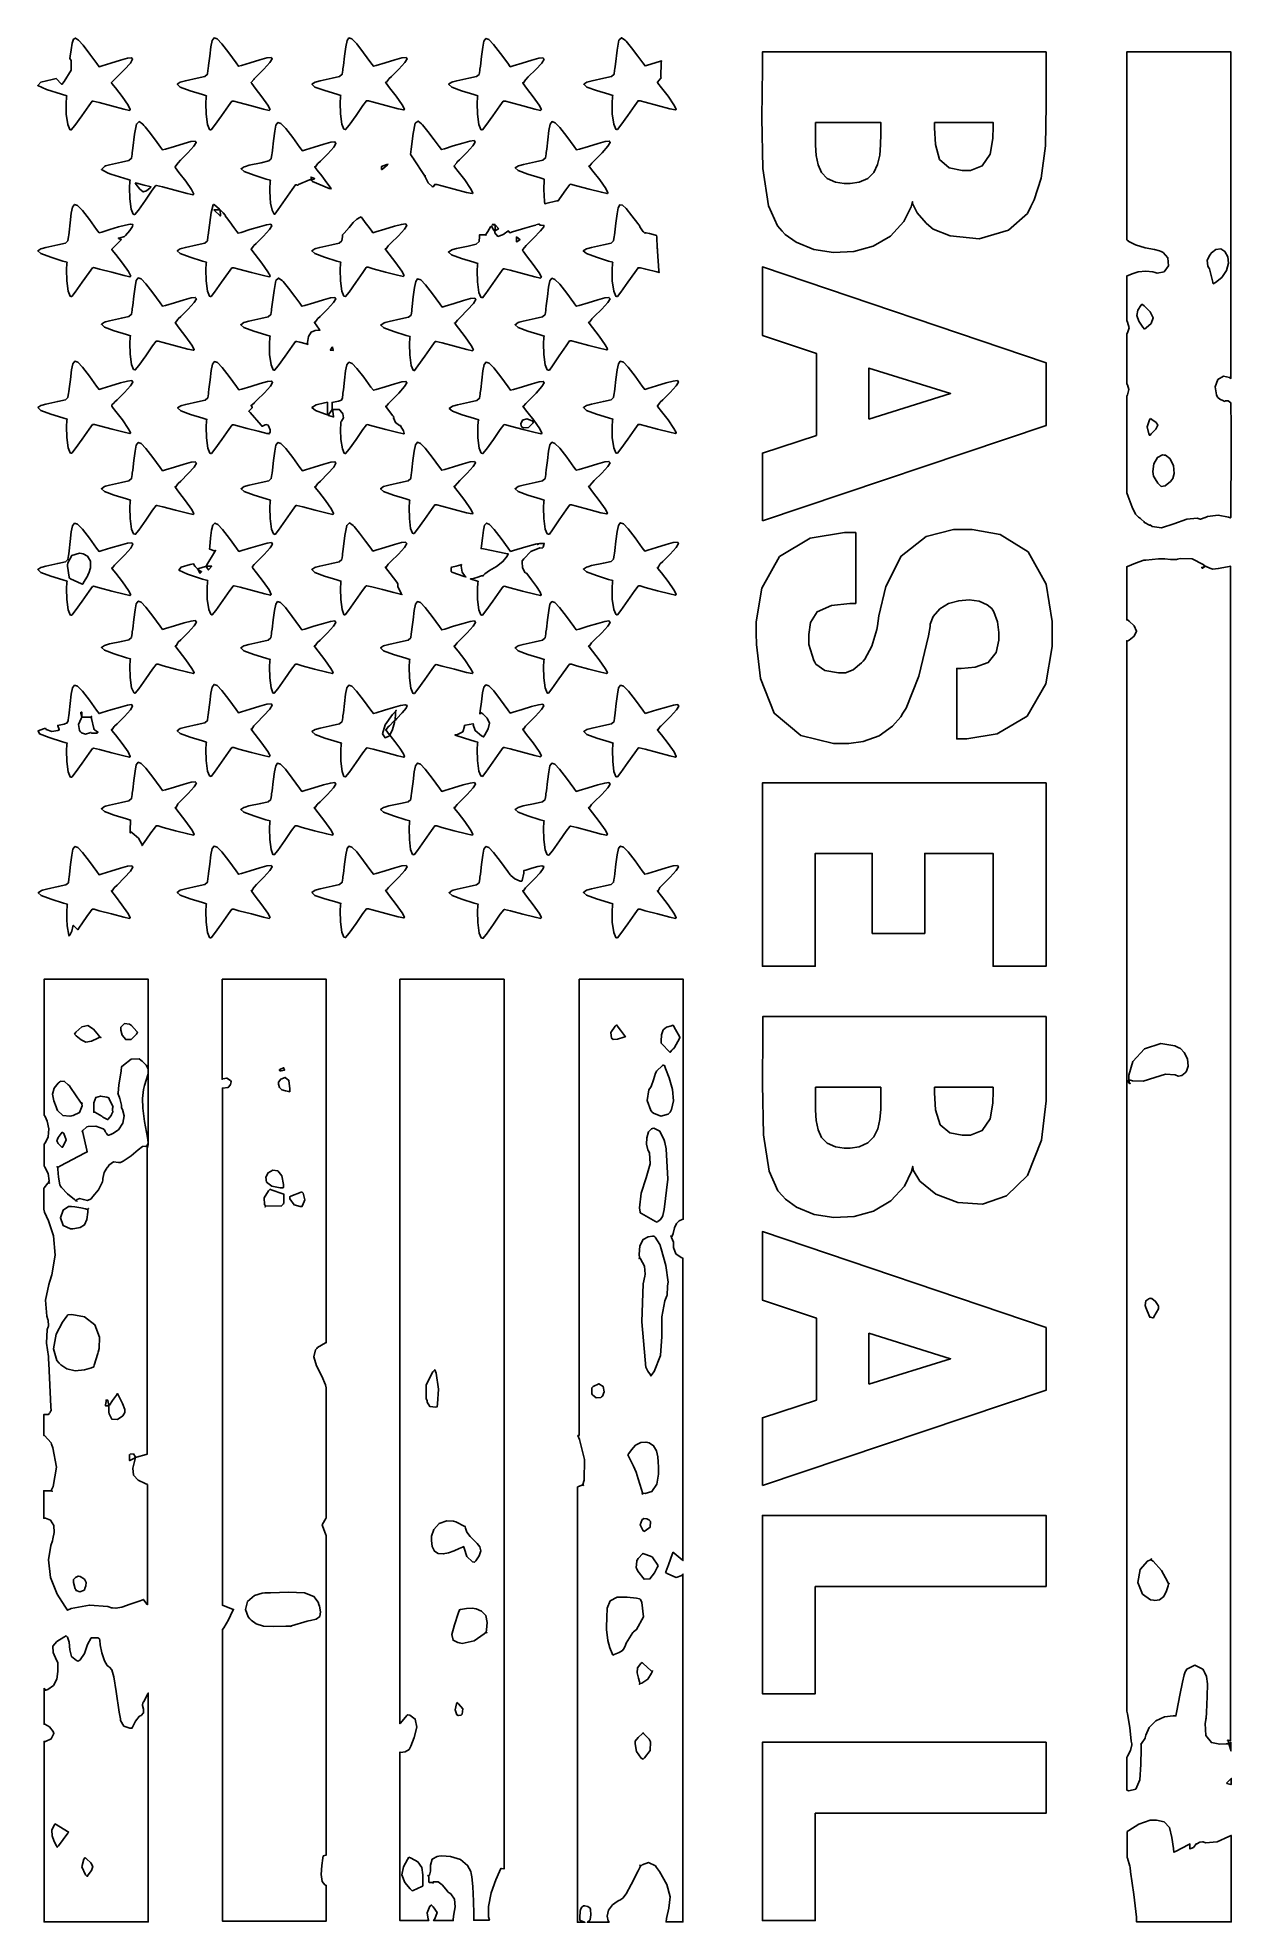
# Model space of a CAD drawing. Extents: x 2.23 to 5.27, y 0.32 to 5.1.
import ezdxf

# ---------------------------------------------------------------- set-up
doc = ezdxf.new("R2010")
doc.units = 0
doc.layers.get('0').update_dxf_attribs({"linetype": 'CONTINUOUS'})

msp = doc.modelspace()

# ---------------------------------------------------------------- linework, layer by layer
at = {"color": 182}
for points in [[(2.30729, 4.95557), (2.30647, 4.95221), (2.30567, 4.93696), (2.30621, 4.90886), (2.3099, 4.88249), (2.31494, 4.86996), (2.31771, 4.86908), (2.31901, 4.86887), (2.3279, 4.87993), (2.34571, 4.90479), (2.36322, 4.93007), (2.37185, 4.94179), (2.37294, 4.942), (2.37424, 4.94228), (2.38949, 4.93858), (2.42106, 4.93018), (2.45231, 4.92199), (2.4669, 4.91862), (2.46772, 4.91911), (2.46886, 4.92074), (2.46332, 4.93192), (2.44819, 4.95361), (2.4311, 4.97553), (2.42215, 4.98682), (2.42085, 4.98888), (2.42106, 4.98915), (2.42833, 4.99621), (2.42914, 4.99724), (2.43544, 5.00336), (2.45404, 5.02208), (2.46907, 5.03879), (2.47493, 5.04839), (2.47228, 5.05208), (2.46169, 5.05094), (2.44396, 5.04606), (2.41971, 5.03851), (2.39714, 5.03168), (2.3896, 5.02951), (2.38385, 5.03754), (2.36643, 5.06158), (2.34944, 5.08393), (2.33751, 5.09722), (2.32954, 5.10206), (2.32443, 5.09918), (2.32113, 5.08914), (2.31858, 5.07269), (2.3164, 5.05593), (2.31565, 5.05035), (2.31825, 5.04542), (2.31847, 5.02106), (2.30106, 4.99203), (2.29482, 4.98469), (2.29324, 4.986), (2.28125, 4.99826), (2.28022, 4.99929), (2.2704, 4.99735), (2.24137, 4.99001), (2.23356, 4.98178), (2.25586, 4.97136), (2.29438, 4.95942), (2.30729, 4.95557)], [(2.66249, 4.95557), (2.66168, 4.95221), (2.66086, 4.93696), (2.66146, 4.90886), (2.6651, 4.88249), (2.67014, 4.86996), (2.6729, 4.86908), (2.67421, 4.86887), (2.68311, 4.87993), (2.7009, 4.90479), (2.71843, 4.93007), (2.72706, 4.94179), (2.72814, 4.942), (2.73236, 4.942), (2.74511, 4.93815), (2.77664, 4.92979), (2.80761, 4.92182), (2.8221, 4.91862), (2.82292, 4.91911), (2.82394, 4.92096), (2.81803, 4.93181), (2.80296, 4.95324), (2.78614, 4.97504), (2.77735, 4.98654), (2.77604, 4.98888), (2.77626, 4.98915), (2.7825, 4.99696), (2.78331, 4.99826), (2.78965, 5.00439), (2.80849, 5.02311), (2.82368, 5.03982), (2.82954, 5.04943), (2.82682, 5.05311), (2.81614, 5.05197), (2.79829, 5.0471), (2.77387, 5.03956), (2.75131, 5.03271), (2.74376, 5.03054), (2.73762, 5.03907), (2.71912, 5.0644), (2.7015, 5.08729), (2.68951, 5.09983), (2.68175, 5.10243), (2.67692, 5.09571), (2.67372, 5.08008), (2.67074, 5.05615), (2.66775, 5.03228), (2.66667, 5.02431), (2.66624, 5.02083), (2.66471, 5.01036), (2.65821, 5.00456), (2.63894, 5.00032), (2.60883, 4.99365), (2.59896, 4.991), (2.59603, 4.99013), (2.58822, 4.98475), (2.59597, 4.9776), (2.62104, 4.96832), (2.65207, 4.95871), (2.66249, 4.95557)], [(3.00418, 4.9566), (3.00336, 4.95324), (3.00256, 4.93799), (3.0031, 4.90989), (3.00678, 4.88351), (3.01183, 4.87099), (3.0146, 4.87011), (3.0159, 4.8699), (3.02479, 4.88097), (3.04258, 4.90582), (3.06011, 4.9311), (3.06874, 4.94282), (3.06976, 4.94303), (3.074, 4.94303), (3.08675, 4.93918), (3.11833, 4.93083), (3.14931, 4.92285), (3.16379, 4.91965), (3.16461, 4.92014), (3.16564, 4.92199), (3.15972, 4.93283), (3.14464, 4.95426), (3.12782, 4.97613), (3.11903, 4.98757), (3.11774, 4.9899), (3.11979, 4.9899), (3.12522, 4.99724), (3.12603, 4.99826), (3.13238, 5.00439), (3.15121, 5.02311), (3.16639, 5.03982), (3.17225, 5.04943), (3.16949, 5.05311), (3.15886, 5.05197), (3.14094, 5.0471), (3.1166, 5.03956), (3.09403, 5.03271), (3.08649, 5.03054), (3.08035, 5.03907), (3.06185, 5.0644), (3.04422, 5.08729), (3.03217, 5.09983), (3.02447, 5.10243), (3.01964, 5.09571), (3.01639, 5.08008), (3.01346, 5.05615), (3.01047, 5.03228), (3.00939, 5.02431), (3.00896, 5.02083), (3.00743, 5.01036), (3.00088, 5.00456), (2.98167, 5.00032), (2.95156, 4.99365), (2.94168, 4.991), (2.93864, 4.99013), (2.93044, 4.98475), (2.9381, 4.97771), (2.96317, 4.96875), (2.99388, 4.95958), (3.00418, 4.9566)], [(3.35211, 4.95557), (3.35129, 4.95221), (3.35047, 4.93696), (3.35101, 4.90886), (3.35471, 4.88249), (3.35975, 4.86996), (3.36253, 4.86908), (3.36382, 4.86887), (3.37272, 4.87993), (3.39046, 4.90479), (3.40804, 4.93007), (3.41661, 4.94179), (3.41769, 4.942), (3.42193, 4.942), (3.43468, 4.93815), (3.46625, 4.92979), (3.49724, 4.92182), (3.51167, 4.91862), (3.51247, 4.91911), (3.51351, 4.92096), (3.5076, 4.93181), (3.49251, 4.95324), (3.47569, 4.97504), (3.4669, 4.98654), (3.4656, 4.98888), (3.46767, 4.98888), (3.47314, 4.99621), (3.47396, 4.99724), (3.48031, 5.00336), (3.49914, 5.02208), (3.51432, 5.03879), (3.52018, 5.04839), (3.51742, 5.05208), (3.50672, 5.05094), (3.48888, 5.04606), (3.46446, 5.03851), (3.44189, 5.03168), (3.43435, 5.02951), (3.42822, 5.03803), (3.40972, 5.06337), (3.39214, 5.08626), (3.3801, 5.09879), (3.3724, 5.1014), (3.36757, 5.09467), (3.36431, 5.07904), (3.36139, 5.05512), (3.3584, 5.03125), (3.35732, 5.02328), (3.35688, 5.01997), (3.35531, 5.00993), (3.34868, 5.00439), (3.3291, 5.00032), (3.29856, 4.99365), (3.28851, 4.991), (3.2856, 4.99013), (3.27778, 4.98475), (3.28554, 4.9776), (3.31065, 4.96832), (3.34169, 4.95871), (3.35211, 4.95557)], [(3.63226, 4.991), (3.64214, 4.99365), (3.67225, 5.00032), (3.69151, 5.00456), (3.69803, 5.01036), (3.69954, 5.02083), (3.69997, 5.02431), (3.7015, 5.03614), (3.706, 5.07156), (3.71067, 5.09674), (3.71724, 5.10314), (3.72651, 5.09674), (3.72917, 5.09407), (3.73269, 5.09006), (3.74278, 5.07731), (3.75857, 5.05658), (3.7716, 5.03901), (3.77707, 5.03157), (3.77707, 5.03157), (3.78097, 5.03267), (3.81586, 5.04335), (3.81874, 5.04411), (3.81819, 5.04047), (3.81689, 5.00401), (3.81771, 5.00032), (3.81743, 5.00011), (3.81299, 4.99517), (3.80854, 4.99018), (3.80832, 4.9899), (3.80963, 4.98757), (3.81842, 4.97613), (3.83524, 4.95426), (3.85032, 4.93283), (3.85622, 4.92199), (3.85519, 4.92014), (3.85439, 4.91965), (3.83996, 4.92285), (3.80897, 4.93083), (3.7774, 4.93918), (3.76465, 4.94303), (3.76042, 4.94303), (3.75933, 4.94282), (3.75071, 4.9311), (3.73318, 4.90582), (3.71539, 4.88097), (3.70649, 4.8699), (3.70518, 4.87011), (3.70242, 4.87099), (3.69738, 4.88351), (3.69374, 4.90989), (3.69314, 4.93799), (3.69396, 4.95324), (3.69476, 4.9566), (3.68451, 4.95958), (3.65381, 4.96875), (3.62875, 4.97771), (3.6211, 4.98475), (3.62929, 4.99013), (3.63226, 4.991)], [(2.47396, 4.81076), (2.47547, 4.82264), (2.47999, 4.85818), (2.48465, 4.88357), (2.49121, 4.89003), (2.50054, 4.88331), (2.50315, 4.88053), (2.50667, 4.87651), (2.51676, 4.86376), (2.53256, 4.84304), (2.54557, 4.82547), (2.55106, 4.81803), (2.55106, 4.81803), (2.5586, 4.82021), (2.58117, 4.82704), (2.60542, 4.83458), (2.62315, 4.83946), (2.63374, 4.8406), (2.63639, 4.83692), (2.63053, 4.82731), (2.6155, 4.8106), (2.5969, 4.79189), (2.5906, 4.78575), (2.58979, 4.78472), (2.58279, 4.77539), (2.58231, 4.77431), (2.58361, 4.77225), (2.59256, 4.7609), (2.60965, 4.73904), (2.62478, 4.71733), (2.63032, 4.70617), (2.62918, 4.70454), (2.62836, 4.70404), (2.61376, 4.70742), (2.58251, 4.7156), (2.55094, 4.72401), (2.53569, 4.72771), (2.5344, 4.72743), (2.53331, 4.72721), (2.52468, 4.7155), (2.50717, 4.69021), (2.48936, 4.66536), (2.48047, 4.65429), (2.47917, 4.65451), (2.4764, 4.65539), (2.47136, 4.66792), (2.46767, 4.69428), (2.46712, 4.72239), (2.46793, 4.73763), (2.46875, 4.741), (2.46326, 4.74283), (2.41976, 4.75662), (2.41667, 4.75765), (2.41108, 4.75982), (2.3954, 4.76872), (2.40315, 4.77642), (2.40625, 4.77746), (2.41612, 4.78011), (2.44624, 4.78678), (2.4655, 4.79101), (2.472, 4.79682), (2.47353, 4.80729), (2.47396, 4.81076)], [(2.76144, 4.77636), (2.75846, 4.7755), (2.75028, 4.77013), (2.75803, 4.76303), (2.78342, 4.75369), (2.81456, 4.74414), (2.82497, 4.741), (2.82443, 4.73893), (2.8234, 4.71858), (2.82443, 4.692), (2.82497, 4.68679), (2.82547, 4.68267), (2.829, 4.66521), (2.8341, 4.65506), (2.83539, 4.65451), (2.83643, 4.65506), (2.845, 4.66699), (2.86247, 4.69243), (2.87993, 4.71767), (2.88851, 4.72928), (2.8896, 4.72949), (2.8909, 4.72949), (2.89399, 4.72874), (2.89481, 4.72846), (2.8966, 4.73031), (2.92443, 4.74181), (2.92811, 4.74203), (2.92811, 4.74929), (2.92887, 4.74908), (2.93668, 4.74567), (2.9375, 4.74511), (2.93668, 4.7449), (2.92887, 4.74154), (2.92811, 4.741), (2.93201, 4.73812), (2.97444, 4.71989), (2.97917, 4.71907), (2.97667, 4.72319), (2.96838, 4.73492), (2.95557, 4.75196), (2.94413, 4.7666), (2.93853, 4.77382), (2.9375, 4.77533), (2.93956, 4.77533), (2.94476, 4.78267), (2.94586, 4.78369), (2.95215, 4.78982), (2.97076, 4.80854), (2.98579, 4.82525), (2.9916, 4.83485), (2.98893, 4.83854), (2.97835, 4.8374), (2.96061, 4.83251), (2.93636, 4.82497), (2.91379, 4.81814), (2.90625, 4.81597), (2.90013, 4.82449), (2.88157, 4.84983), (2.86382, 4.87272), (2.85172, 4.88525), (2.84386, 4.88786), (2.83897, 4.88113), (2.83578, 4.8655), (2.8329, 4.84158), (2.83018, 4.81771), (2.82915, 4.80974), (2.82872, 4.80626), (2.82721, 4.79579), (2.82069, 4.78999), (2.80143, 4.78569), (2.77132, 4.77903), (2.76144, 4.77636)], [(3.21772, 4.75142), (3.21793, 4.75142), (3.21875, 4.75244), (3.21875, 4.75244), (3.21875, 4.75244), (3.21793, 4.75142), (3.21772, 4.75142), (3.21875, 4.74804), (3.22575, 4.73438), (3.23594, 4.72537), (3.23856, 4.72428), (3.23904, 4.72537), (3.24257, 4.73058), (3.24376, 4.73058), (3.24799, 4.73058), (3.26074, 4.72672), (3.29226, 4.71837), (3.32324, 4.71039), (3.33772, 4.70714), (3.33854, 4.70763), (3.33957, 4.70947), (3.33365, 4.72032), (3.31858, 4.74181), (3.30176, 4.76361), (3.29297, 4.77512), (3.29167, 4.77746), (3.29189, 4.77772), (3.29839, 4.78549), (3.29893, 4.78678), (3.30528, 4.79292), (3.32411, 4.81164), (3.33931, 4.82835), (3.34517, 4.83794), (3.34244, 4.84164), (3.33176, 4.8405), (3.31392, 4.83561), (3.2895, 4.82813), (3.26693, 4.82129), (3.25939, 4.81912), (3.25939, 4.81912), (3.2539, 4.82656), (3.24089, 4.84413), (3.2251, 4.86486), (3.215, 4.87756), (3.21149, 4.88162), (3.20893, 4.88428), (3.20031, 4.89117), (3.19319, 4.8859), (3.18772, 4.85981), (3.18272, 4.81993), (3.18126, 4.80658), (3.18175, 4.80583), (3.18696, 4.79801), (3.1875, 4.79719), (3.18983, 4.79329), (3.21511, 4.75532), (3.21772, 4.75142)], [(3.52083, 4.74408), (3.52029, 4.74175), (3.51938, 4.71756), (3.52106, 4.68707), (3.52186, 4.68158), (3.52447, 4.68213), (3.55257, 4.68842), (3.55626, 4.68892), (3.55963, 4.69385), (3.57563, 4.71674), (3.58594, 4.73031), (3.58649, 4.73058), (3.58778, 4.73085), (3.60303, 4.72715), (3.6346, 4.71875), (3.66585, 4.7105), (3.68044, 4.70714), (3.68126, 4.70763), (3.6824, 4.70925), (3.67686, 4.72049), (3.66174, 4.74219), (3.64464, 4.76406), (3.63569, 4.77539), (3.63439, 4.77746), (3.63644, 4.77746), (3.64165, 4.78472), (3.64268, 4.78575), (3.64899, 4.79189), (3.66758, 4.8106), (3.68261, 4.82731), (3.68847, 4.83692), (3.68582, 4.8406), (3.67524, 4.83946), (3.6575, 4.83458), (3.63325, 4.82704), (3.61068, 4.82021), (3.60314, 4.81803), (3.597, 4.82656), (3.57844, 4.85189), (3.56071, 4.87483), (3.54856, 4.88732), (3.54075, 4.88997), (3.53586, 4.88319), (3.53261, 4.86757), (3.52979, 4.84364), (3.52707, 4.81976), (3.52604, 4.81179), (3.52561, 4.80832), (3.52408, 4.79785), (3.51758, 4.79204), (3.49832, 4.78782), (3.46821, 4.78114), (3.45833, 4.77849), (3.45529, 4.77772), (3.447, 4.77285), (3.45443, 4.766), (3.47939, 4.75683), (3.51042, 4.74724), (3.52083, 4.74408)], [(3.12397, 4.78157), (3.12082, 4.78082), (3.10753, 4.77604), (3.10732, 4.76872), (3.10835, 4.76807), (3.10965, 4.76915), (3.12267, 4.78054), (3.12397, 4.78157)], [(2.48122, 4.73469), (2.48421, 4.73053), (2.49354, 4.71815), (2.5019, 4.71158), (2.51004, 4.71392), (2.51899, 4.72163), (2.52186, 4.72428), (2.51872, 4.7251), (2.5039, 4.72874), (2.48589, 4.7334), (2.48122, 4.73469)], [(2.3896, 4.60764), (2.38346, 4.61615), (2.3649, 4.6415), (2.34717, 4.66439), (2.33501, 4.67692), (2.32721, 4.67953), (2.32232, 4.67279), (2.31907, 4.65717), (2.31625, 4.63325), (2.31353, 4.60938), (2.3125, 4.6014), (2.31207, 4.59793), (2.31054, 4.58746), (2.30404, 4.58165), (2.28478, 4.57736), (2.25467, 4.57069), (2.24479, 4.56803), (2.24181, 4.56717), (2.23361, 4.56179), (2.24137, 4.55469), (2.26676, 4.54536), (2.2979, 4.53581), (2.30832, 4.53267), (2.30751, 4.52929), (2.30669, 4.51406), (2.30729, 4.48594), (2.31093, 4.45958), (2.31597, 4.44706), (2.31874, 4.44618), (2.32004, 4.44596), (2.32894, 4.45703), (2.34674, 4.48188), (2.36426, 4.50717), (2.37289, 4.51888), (2.37397, 4.5191), (2.37528, 4.51937), (2.39051, 4.51568), (2.4221, 4.50726), (2.45335, 4.49908), (2.46793, 4.49571), (2.46875, 4.49621), (2.46989, 4.49783), (2.46436, 4.509), (2.44922, 4.53071), (2.43213, 4.55257), (2.42318, 4.56392), (2.42188, 4.56597), (2.42188, 4.56597), (2.42253, 4.56668), (2.42563, 4.56976), (2.43283, 4.57699), (2.4426, 4.58675), (2.44586, 4.58996), (2.44532, 4.59022), (2.43901, 4.59358), (2.43853, 4.59407), (2.43983, 4.59435), (2.45182, 4.597), (2.45313, 4.59722), (2.45682, 4.60113), (2.46761, 4.61322), (2.47483, 4.62349), (2.4751, 4.62875), (2.46897, 4.62978), (2.45692, 4.62744), (2.43935, 4.62244), (2.41672, 4.61561), (2.39638, 4.60954), (2.3896, 4.60764)], [(2.69689, 4.66596), (2.69558, 4.66726), (2.68278, 4.67876), (2.68126, 4.67953), (2.67969, 4.67904), (2.67432, 4.65961), (2.66846, 4.61469), (2.66667, 4.6014), (2.66624, 4.59793), (2.66471, 4.58746), (2.65821, 4.58165), (2.63894, 4.57736), (2.60883, 4.57069), (2.59896, 4.56803), (2.59603, 4.56717), (2.58822, 4.56179), (2.59597, 4.55469), (2.62104, 4.54536), (2.65207, 4.53581), (2.66249, 4.53267), (2.66168, 4.52929), (2.66086, 4.51406), (2.66146, 4.48594), (2.6651, 4.45958), (2.67014, 4.44706), (2.6729, 4.44618), (2.67421, 4.44596), (2.68311, 4.45703), (2.7009, 4.48188), (2.71843, 4.50717), (2.72706, 4.51888), (2.72814, 4.5191), (2.73236, 4.5191), (2.74511, 4.51525), (2.77664, 4.50689), (2.80761, 4.49892), (2.8221, 4.49571), (2.82292, 4.49621), (2.82394, 4.49804), (2.81803, 4.5089), (2.80296, 4.53033), (2.78614, 4.55214), (2.77735, 4.56364), (2.77604, 4.56597), (2.77626, 4.56625), (2.78174, 4.57329), (2.78228, 4.57433), (2.78863, 4.58046), (2.80746, 4.59918), (2.82264, 4.61589), (2.8285, 4.62549), (2.82574, 4.62918), (2.81511, 4.62804), (2.79719, 4.62315), (2.77285, 4.61561), (2.75028, 4.60878), (2.74274, 4.60661), (2.74274, 4.60661), (2.73986, 4.61068), (2.73242, 4.6211), (2.722, 4.63519), (2.71332, 4.6466), (2.71039, 4.65033), (2.71149, 4.65033), (2.70985, 4.65246), (2.70492, 4.65858), (2.69889, 4.66417), (2.69689, 4.66596), (2.69792, 4.65033), (2.69689, 4.65033), (2.68229, 4.66493), (2.68229, 4.66521), (2.68126, 4.66596), (2.68126, 4.66596), (2.69689, 4.66596)], [(3.05524, 4.64828), (3.05246, 4.64692), (3.04465, 4.64187), (3.03564, 4.63357), (3.02474, 4.62121), (3.01247, 4.6071), (3.00836, 4.60243), (3.00836, 4.6014), (3.00792, 4.59793), (3.0064, 4.58746), (2.99983, 4.58165), (2.98062, 4.57736), (2.95053, 4.57069), (2.94065, 4.56803), (2.93772, 4.56717), (2.92985, 4.56179), (2.93761, 4.55469), (2.96272, 4.54536), (2.99376, 4.53581), (3.00418, 4.53267), (3.00336, 4.52929), (3.00256, 4.51406), (3.0031, 4.48594), (3.00678, 4.45958), (3.01183, 4.44706), (3.0146, 4.44618), (3.0159, 4.44596), (3.02479, 4.45687), (3.04243, 4.48161), (3.05968, 4.50717), (3.06793, 4.51937), (3.06874, 4.52013), (3.07297, 4.52013), (3.08572, 4.51628), (3.11729, 4.50792), (3.14828, 4.49994), (3.16271, 4.49675), (3.16351, 4.49724), (3.16456, 4.49908), (3.15864, 4.50993), (3.14356, 4.53136), (3.12674, 4.55317), (3.11794, 4.56467), (3.11664, 4.567), (3.11871, 4.567), (3.12418, 4.57433), (3.125, 4.57536), (3.13135, 4.58149), (3.15018, 4.60021), (3.16536, 4.61692), (3.17122, 4.62651), (3.16846, 4.63021), (3.15776, 4.62907), (3.13992, 4.62418), (3.1155, 4.61664), (3.09293, 4.60981), (3.08539, 4.60764), (3.08539, 4.60764), (3.08268, 4.61139), (3.07574, 4.62093), (3.06603, 4.634), (3.05794, 4.64475), (3.05524, 4.64828)], [(3.70518, 4.44618), (3.70649, 4.44596), (3.71539, 4.45703), (3.73318, 4.48188), (3.75071, 4.50717), (3.75933, 4.51888), (3.76042, 4.5191), (3.76497, 4.5191), (3.77865, 4.51525), (3.80647, 4.50819), (3.8125, 4.50662), (3.81222, 4.51133), (3.80854, 4.56076), (3.80832, 4.56597), (3.80806, 4.56885), (3.80647, 4.5975), (3.80626, 4.60037), (3.80311, 4.6014), (3.78797, 4.60558), (3.77919, 4.60764), (3.77919, 4.60764), (3.77838, 4.60764), (3.77658, 4.60661), (3.77604, 4.60661), (3.77604, 4.60661), (3.77419, 4.60921), (3.77399, 4.60969), (3.7724, 4.61051), (3.76378, 4.6225), (3.76357, 4.62429), (3.75863, 4.63103), (3.74365, 4.65104), (3.72928, 4.66894), (3.7194, 4.67817), (3.71289, 4.67888), (3.70865, 4.67139), (3.70568, 4.65582), (3.70281, 4.63243), (3.69997, 4.60915), (3.69894, 4.6014), (3.69851, 4.59793), (3.697, 4.58746), (3.69049, 4.58165), (3.67122, 4.57736), (3.64111, 4.57069), (3.63124, 4.56803), (3.62825, 4.56717), (3.62007, 4.56179), (3.62782, 4.55469), (3.65321, 4.54536), (3.68435, 4.53581), (3.69476, 4.53267), (3.69396, 4.52929), (3.69314, 4.51406), (3.69374, 4.48594), (3.69738, 4.45958), (3.70242, 4.44706), (3.70518, 4.44618)], [(3.35211, 4.52951), (3.34169, 4.53267), (3.31049, 4.54226), (3.28515, 4.55154), (3.27735, 4.55871), (3.28554, 4.56407), (3.28851, 4.56494), (3.29818, 4.56749), (3.32764, 4.57389), (3.34776, 4.57861), (3.35514, 4.58589), (3.35622, 4.59831), (3.35622, 4.60243), (3.37185, 4.60243), (3.37185, 4.60243), (3.37267, 4.60167), (3.37294, 4.6014), (3.37294, 4.6014), (3.37213, 4.60221), (3.37185, 4.60243), (3.37235, 4.60325), (3.37717, 4.61117), (3.3846, 4.62272), (3.38644, 4.62532), (3.38667, 4.62483), (3.391, 4.61729), (3.39481, 4.61079), (3.39481, 4.61079), (3.39513, 4.60758), (3.40294, 4.59853), (3.41428, 4.60243), (3.41667, 4.60346), (3.41769, 4.60449), (3.41872, 4.60531), (3.42811, 4.61208), (3.42914, 4.61285), (3.4299, 4.61208), (3.43332, 4.60764), (3.43332, 4.60764), (3.44032, 4.60975), (3.47119, 4.61914), (3.49528, 4.62642), (3.49897, 4.62744), (3.49972, 4.62771), (3.50618, 4.6295), (3.50836, 4.6295), (3.50939, 4.62847), (3.50939, 4.62744), (3.51042, 4.62744), (3.51275, 4.62744), (3.51801, 4.62642), (3.51981, 4.62642), (3.51981, 4.62299), (3.51161, 4.61268), (3.49349, 4.59386), (3.47493, 4.57542), (3.4661, 4.56543), (3.4656, 4.56282), (3.4669, 4.56076), (3.47586, 4.54949), (3.49294, 4.52756), (3.50808, 4.50586), (3.51361, 4.49468), (3.51247, 4.49306), (3.51167, 4.49257), (3.49707, 4.49593), (3.46588, 4.50418), (3.43425, 4.51258), (3.419, 4.51622), (3.41769, 4.51594), (3.41661, 4.51574), (3.40804, 4.50401), (3.39046, 4.47874), (3.37272, 4.45389), (3.36382, 4.44282), (3.36253, 4.44303), (3.35975, 4.4439), (3.35471, 4.45643), (3.35101, 4.48281), (3.35047, 4.5109), (3.35129, 4.52615), (3.35211, 4.52951)], [(3.39583, 4.62847), (3.38857, 4.62847), (3.38986, 4.62825), (3.39475, 4.62825), (3.39583, 4.62847)], [(3.40522, 4.61806), (3.4044, 4.61887), (3.3966, 4.62668), (3.39583, 4.62744), (3.39583, 4.61285), (3.39686, 4.61339), (3.40468, 4.61783), (3.40522, 4.61806)], [(3.44997, 4.58475), (3.45074, 4.58501), (3.45856, 4.58946), (3.45936, 4.58996), (3.45856, 4.5905), (3.45074, 4.59674), (3.44997, 4.59722), (3.44997, 4.58475)], [(2.47396, 4.41493), (2.47353, 4.41146), (2.472, 4.40099), (2.4655, 4.39518), (2.44624, 4.39094), (2.41612, 4.38428), (2.40625, 4.38162), (2.40332, 4.38075), (2.39551, 4.37538), (2.40326, 4.36822), (2.42833, 4.35894), (2.45936, 4.34933), (2.46978, 4.34619), (2.46897, 4.34283), (2.46815, 4.32758), (2.46875, 4.29949), (2.47239, 4.27311), (2.47743, 4.26058), (2.48019, 4.25971), (2.4815, 4.2595), (2.4904, 4.27056), (2.50819, 4.29542), (2.52572, 4.32069), (2.53435, 4.33242), (2.53543, 4.33263), (2.53965, 4.33263), (2.5524, 4.32878), (2.58393, 4.32042), (2.6149, 4.31244), (2.62939, 4.30925), (2.63021, 4.30974), (2.63124, 4.31158), (2.62532, 4.32243), (2.61025, 4.34386), (2.59343, 4.36567), (2.58464, 4.37717), (2.58333, 4.3795), (2.58356, 4.37978), (2.58979, 4.38758), (2.5906, 4.38889), (2.59694, 4.39501), (2.61578, 4.41374), (2.63097, 4.43044), (2.63683, 4.44006), (2.63411, 4.44374), (2.62343, 4.4426), (2.60558, 4.43772), (2.58117, 4.43018), (2.5586, 4.42333), (2.55106, 4.42117), (2.54492, 4.42969), (2.52642, 4.45503), (2.50879, 4.47792), (2.49681, 4.49046), (2.48904, 4.49306), (2.48421, 4.48633), (2.48101, 4.47071), (2.47803, 4.44678), (2.47504, 4.4229), (2.47396, 4.41493)], [(2.85732, 4.48367), (2.85465, 4.48633), (2.84538, 4.49274), (2.83882, 4.48633), (2.83415, 4.46115), (2.82964, 4.42572), (2.82813, 4.4139), (2.82769, 4.41043), (2.82617, 4.39996), (2.81967, 4.39415), (2.8004, 4.38986), (2.77029, 4.38319), (2.76042, 4.38053), (2.75749, 4.37967), (2.74968, 4.37429), (2.75743, 4.36719), (2.7825, 4.35786), (2.81353, 4.34831), (2.82394, 4.34517), (2.82314, 4.34179), (2.82232, 4.32656), (2.82292, 4.29844), (2.82656, 4.27208), (2.8316, 4.25956), (2.83436, 4.25868), (2.83567, 4.25846), (2.84457, 4.26953), (2.86236, 4.29438), (2.87989, 4.31967), (2.88851, 4.33138), (2.8896, 4.3316), (2.89208, 4.3316), (2.89958, 4.32954), (2.9159, 4.32536), (2.91982, 4.32433), (2.91949, 4.32926), (2.92144, 4.34413), (2.92833, 4.35508), (2.93881, 4.35981), (2.94797, 4.36079), (2.95107, 4.36079), (2.94922, 4.36312), (2.93696, 4.37978), (2.93647, 4.38053), (2.93853, 4.38053), (2.94396, 4.38786), (2.94476, 4.38889), (2.95111, 4.39501), (2.96994, 4.41374), (2.98514, 4.43044), (2.991, 4.44006), (2.98828, 4.44374), (2.9776, 4.4426), (2.95975, 4.43772), (2.93533, 4.43018), (2.91276, 4.42333), (2.90522, 4.42117), (2.90522, 4.42117), (2.89974, 4.4286), (2.88672, 4.44618), (2.87093, 4.4669), (2.86083, 4.47965), (2.85732, 4.48367)], [(3.18024, 4.34407), (3.17942, 4.34071), (3.1786, 4.32547), (3.17914, 4.29736), (3.18283, 4.27106), (3.18787, 4.25851), (3.19065, 4.25765), (3.1914, 4.25792), (3.19982, 4.26953), (3.21729, 4.29465), (3.23497, 4.31976), (3.24371, 4.33138), (3.24479, 4.3316), (3.2461, 4.33187), (3.26133, 4.32818), (3.29297, 4.31976), (3.32417, 4.31158), (3.33876, 4.30821), (3.33957, 4.30871), (3.34071, 4.31033), (3.33518, 4.3215), (3.32004, 4.34321), (3.30296, 4.36507), (3.294, 4.37642), (3.29269, 4.37847), (3.29476, 4.37847), (3.29997, 4.38579), (3.30106, 4.38683), (3.30735, 4.39296), (3.32596, 4.41168), (3.34099, 4.42839), (3.34679, 4.43799), (3.34412, 4.44168), (3.33356, 4.44054), (3.31581, 4.43565), (3.29156, 4.42811), (3.26899, 4.42128), (3.26144, 4.41911), (3.25532, 4.42763), (3.23682, 4.45296), (3.21907, 4.47586), (3.20692, 4.48839), (3.19906, 4.491), (3.19417, 4.48426), (3.19097, 4.46864), (3.1881, 4.44472), (3.18539, 4.42085), (3.18435, 4.41287), (3.18392, 4.4094), (3.1824, 4.39887), (3.17589, 4.39307), (3.15662, 4.38883), (3.12651, 4.38217), (3.11664, 4.3795), (3.11367, 4.37864), (3.10547, 4.37326), (3.11328, 4.3661), (3.13861, 4.35682), (3.16982, 4.34722), (3.18024, 4.34407)], [(3.52501, 4.4139), (3.52458, 4.41043), (3.52306, 4.39996), (3.5165, 4.39415), (3.49729, 4.38986), (3.46718, 4.38319), (3.45731, 4.38053), (3.45437, 4.37967), (3.44656, 4.37429), (3.45426, 4.36719), (3.47939, 4.35786), (3.51042, 4.34831), (3.52083, 4.34517), (3.52001, 4.34179), (3.51921, 4.32656), (3.51975, 4.29844), (3.52344, 4.27208), (3.52849, 4.25956), (3.53125, 4.25868), (3.53381, 4.25868), (3.54144, 4.26997), (3.55908, 4.29503), (3.57633, 4.32069), (3.58458, 4.3329), (3.58539, 4.33365), (3.58963, 4.33365), (3.60238, 4.32981), (3.63396, 4.32146), (3.66493, 4.31347), (3.67942, 4.31028), (3.68024, 4.31076), (3.68126, 4.31261), (3.67535, 4.32346), (3.66026, 4.34489), (3.64344, 4.36675), (3.63465, 4.37819), (3.63336, 4.38053), (3.63542, 4.38053), (3.64085, 4.38786), (3.64165, 4.38889), (3.648, 4.39501), (3.66683, 4.41374), (3.68201, 4.43044), (3.68788, 4.44006), (3.68511, 4.44374), (3.67449, 4.4426), (3.65657, 4.43772), (3.63222, 4.43018), (3.60965, 4.42333), (3.60211, 4.42117), (3.59603, 4.42953), (3.57775, 4.45443), (3.56011, 4.47706), (3.54801, 4.48947), (3.5401, 4.49219), (3.5351, 4.48551), (3.53174, 4.47), (3.52881, 4.44596), (3.52604, 4.42193), (3.52501, 4.4139)], [(2.98232, 4.31803), (2.98178, 4.31754), (2.9776, 4.31054), (2.97711, 4.30974), (2.97814, 4.30951), (2.98438, 4.30871), (2.98438, 4.30871), (2.9846, 4.30925), (2.98281, 4.317), (2.98232, 4.31803)], [(2.31874, 4.04829), (2.32004, 4.04801), (2.32894, 4.05908), (2.34674, 4.08393), (2.36426, 4.10921), (2.37289, 4.12093), (2.37397, 4.12121), (2.37819, 4.12121), (2.39094, 4.11735), (2.42247, 4.109), (2.45344, 4.10101), (2.46793, 4.09776), (2.46875, 4.09825), (2.46978, 4.1001), (2.46386, 4.11094), (2.44879, 4.13243), (2.43197, 4.15424), (2.42318, 4.16575), (2.42188, 4.16808), (2.42188, 4.17042), (2.42833, 4.17611), (2.42914, 4.1774), (2.43549, 4.18354), (2.45432, 4.20226), (2.46951, 4.21897), (2.47538, 4.22857), (2.47265, 4.23226), (2.46197, 4.23112), (2.44413, 4.22624), (2.41971, 4.21875), (2.39714, 4.21192), (2.3896, 4.20975), (2.38346, 4.21826), (2.36496, 4.2436), (2.34733, 4.2665), (2.33535, 4.27903), (2.32758, 4.28163), (2.32275, 4.2749), (2.31956, 4.25928), (2.31657, 4.23529), (2.31358, 4.21143), (2.3125, 4.20344), (2.31207, 4.19997), (2.31054, 4.18951), (2.30404, 4.18371), (2.28478, 4.17947), (2.25467, 4.17279), (2.24479, 4.17014), (2.24186, 4.16928), (2.23406, 4.1639), (2.24181, 4.15674), (2.26687, 4.14746), (2.2979, 4.13786), (2.30832, 4.13471), (2.30751, 4.13135), (2.30669, 4.1161), (2.30729, 4.088), (2.31093, 4.06164), (2.31603, 4.04915), (2.31874, 4.04829)], [(2.7844, 4.17638), (2.79075, 4.18251), (2.80957, 4.20122), (2.82476, 4.21793), (2.83062, 4.22754), (2.82785, 4.23122), (2.81717, 4.23008), (2.79932, 4.22521), (2.7749, 4.21767), (2.75233, 4.21083), (2.74479, 4.20865), (2.73867, 4.21718), (2.72017, 4.24251), (2.70253, 4.26546), (2.69054, 4.27794), (2.68278, 4.2806), (2.67796, 4.27382), (2.67475, 4.25819), (2.67176, 4.23426), (2.66878, 4.21039), (2.66769, 4.20242), (2.66726, 4.19894), (2.66575, 4.18847), (2.65924, 4.18267), (2.63997, 4.17844), (2.60986, 4.17176), (2.59999, 4.16911), (2.59706, 4.16824), (2.58925, 4.16287), (2.597, 4.15571), (2.62207, 4.14643), (2.6531, 4.13683), (2.66351, 4.13368), (2.66271, 4.13032), (2.66189, 4.11507), (2.66249, 4.08697), (2.66612, 4.0606), (2.67117, 4.04807), (2.67393, 4.04719), (2.67524, 4.04699), (2.68414, 4.05806), (2.70193, 4.0829), (2.71946, 4.10818), (2.72808, 4.1199), (2.72917, 4.12011), (2.73221, 4.12011), (2.74132, 4.11729), (2.76574, 4.11079), (2.79346, 4.10346), (2.81017, 4.09933), (2.81565, 4.09825), (2.81668, 4.09825), (2.81743, 4.09825), (2.8195, 4.09804), (2.81976, 4.09825), (2.82086, 4.09825), (2.82086, 4.09825), (2.82189, 4.09907), (2.82189, 4.09928), (2.82292, 4.09928), (2.82314, 4.09956), (2.82394, 4.10249), (2.82394, 4.10346), (2.82394, 4.10715), (2.82026, 4.11703), (2.81976, 4.11806), (2.81922, 4.11887), (2.81299, 4.12039), (2.8125, 4.12011), (2.81168, 4.1199), (2.8049, 4.11626), (2.80414, 4.116), (2.80154, 4.11887), (2.77317, 4.15088), (2.76981, 4.15451), (2.77919, 4.1639), (2.77892, 4.16444), (2.77626, 4.16889), (2.77604, 4.16911), (2.77615, 4.169), (2.78358, 4.17535), (2.7844, 4.17638)], [(3.12603, 4.17535), (3.13232, 4.18147), (3.15093, 4.20019), (3.16596, 4.2169), (3.17182, 4.22651), (3.16911, 4.23019), (3.15858, 4.22906), (3.14079, 4.22418), (3.11654, 4.21664), (3.09403, 4.20979), (3.08649, 4.20763), (3.0804, 4.21593), (3.06213, 4.24067), (3.04449, 4.26335), (3.03239, 4.27604), (3.02447, 4.27903), (3.01947, 4.27263), (3.01611, 4.25722), (3.01318, 4.23301), (3.01042, 4.20856), (3.00939, 4.20036), (3.00906, 4.19749), (3.00819, 4.18875), (3.00543, 4.18294), (2.99761, 4.17985), (2.98529, 4.17725), (2.98122, 4.17638), (2.9815, 4.17486), (2.98204, 4.16081), (2.98232, 4.15972), (2.98232, 4.15924), (2.98232, 4.1581), (2.98232, 4.15767), (2.9841, 4.15869), (2.99972, 4.15869), (3.00103, 4.15767), (3.00151, 4.15717), (3.00672, 4.15115), (3.00726, 4.15033), (3.00885, 4.148), (3.01042, 4.13775), (3.00569, 4.12901), (3.00418, 4.12744), (3.00364, 4.12332), (3.00325, 4.10851), (3.00429, 4.08268), (3.00782, 4.05919), (3.0121, 4.04812), (3.0146, 4.04719), (3.0159, 4.04699), (3.02479, 4.05806), (3.04258, 4.0829), (3.06011, 4.10818), (3.06874, 4.1199), (3.06976, 4.12011), (3.07107, 4.12039), (3.08632, 4.11675), (3.11794, 4.10835), (3.14914, 4.1001), (3.16379, 4.09674), (3.16461, 4.09722), (3.1651, 4.09776), (3.16297, 4.10454), (3.15674, 4.11546), (3.15522, 4.11806), (3.15283, 4.11833), (3.14258, 4.12549), (3.13803, 4.13732), (3.13857, 4.13992), (3.13618, 4.14307), (3.12537, 4.15701), (3.11822, 4.16624), (3.11774, 4.16699), (3.11979, 4.16699), (3.12494, 4.17432), (3.12603, 4.17535)], [(3.29064, 4.16808), (3.30051, 4.17074), (3.33062, 4.1774), (3.34983, 4.18164), (3.35639, 4.18744), (3.35792, 4.19792), (3.35835, 4.20139), (3.35938, 4.20936), (3.36208, 4.23324), (3.3649, 4.25717), (3.36817, 4.27279), (3.37304, 4.27951), (3.38086, 4.27692), (3.39301, 4.26438), (3.41075, 4.24149), (3.42931, 4.21615), (3.43544, 4.20763), (3.44299, 4.20979), (3.4655, 4.21664), (3.48975, 4.22418), (3.50754, 4.22906), (3.51807, 4.23019), (3.52078, 4.22651), (3.51492, 4.2169), (3.49989, 4.20019), (3.48128, 4.18147), (3.47499, 4.17535), (3.4739, 4.17432), (3.46847, 4.16699), (3.46669, 4.16699), (3.46799, 4.16493), (3.47694, 4.15365), (3.49403, 4.13172), (3.50917, 4.11003), (3.51471, 4.09885), (3.51357, 4.09722), (3.51275, 4.09674), (3.4981, 4.1001), (3.4669, 4.10835), (3.43528, 4.11675), (3.42003, 4.12039), (3.41872, 4.12011), (3.41769, 4.1199), (3.40907, 4.10818), (3.39154, 4.0829), (3.37375, 4.05806), (3.36486, 4.04699), (3.36356, 4.04719), (3.36079, 4.04807), (3.35574, 4.0606), (3.35215, 4.08681), (3.35194, 4.11464), (3.35308, 4.12956), (3.35417, 4.13265), (3.34375, 4.13579), (3.31256, 4.1454), (3.28722, 4.15468), (3.2794, 4.16183), (3.2876, 4.16721), (3.29064, 4.16808)], [(3.69894, 4.20344), (3.69851, 4.19997), (3.697, 4.18951), (3.69049, 4.18371), (3.67122, 4.17947), (3.64111, 4.17279), (3.63124, 4.17014), (3.62831, 4.16928), (3.6205, 4.1639), (3.62825, 4.15674), (3.65332, 4.14746), (3.68435, 4.13786), (3.69476, 4.13471), (3.69396, 4.13135), (3.69314, 4.1161), (3.69374, 4.088), (3.69738, 4.06164), (3.70247, 4.04915), (3.70518, 4.04829), (3.70649, 4.04801), (3.71539, 4.05908), (3.73318, 4.08393), (3.75071, 4.10921), (3.75933, 4.12093), (3.76042, 4.12121), (3.76465, 4.12121), (3.7774, 4.11735), (3.80897, 4.109), (3.83996, 4.10101), (3.85439, 4.09776), (3.85519, 4.09825), (3.85622, 4.1001), (3.85032, 4.11094), (3.83524, 4.13243), (3.81842, 4.15424), (3.80963, 4.16575), (3.80832, 4.16808), (3.80854, 4.16835), (3.81483, 4.17611), (3.81565, 4.1774), (3.822, 4.18354), (3.84082, 4.20226), (3.85601, 4.21897), (3.86187, 4.22857), (3.8591, 4.23226), (3.84842, 4.23112), (3.83057, 4.22624), (3.80615, 4.21875), (3.78358, 4.21192), (3.77604, 4.20975), (3.76992, 4.21826), (3.75142, 4.2436), (3.73378, 4.2665), (3.72179, 4.27903), (3.71403, 4.28163), (3.70921, 4.2749), (3.706, 4.25928), (3.70301, 4.23529), (3.70003, 4.21143), (3.69894, 4.20344)], [(2.96978, 4.1774), (2.96257, 4.17589), (2.94119, 4.17051), (2.93028, 4.16407), (2.93913, 4.15619), (2.96203, 4.14757), (2.96978, 4.14513), (2.96978, 4.1774)], [(2.98232, 4.15972), (2.98204, 4.1595), (2.98122, 4.15815), (2.98122, 4.15767), (2.98042, 4.15663), (2.97265, 4.1454), (2.9719, 4.1441), (2.97293, 4.14388), (2.9841, 4.14019), (2.9854, 4.13992), (2.98486, 4.14122), (2.98335, 4.1536), (2.98335, 4.15767), (2.98307, 4.15793), (2.98232, 4.15929), (2.98232, 4.15972)], [(3.46457, 4.11388), (3.46767, 4.11208), (3.48068, 4.11285), (3.49164, 4.12408), (3.49376, 4.12744), (3.49024, 4.13037), (3.47672, 4.13558), (3.4655, 4.13162), (3.46104, 4.12218), (3.463, 4.11501), (3.46457, 4.11388)], [(2.48019, 3.84201), (2.4815, 3.84179), (2.4904, 3.85286), (2.50819, 3.87771), (2.52572, 3.903), (2.53435, 3.91471), (2.53543, 3.91493), (2.53674, 3.91521), (2.55197, 3.91168), (2.58344, 3.9036), (2.61436, 3.89578), (2.62864, 3.89258), (2.62918, 3.89307), (2.63021, 3.89492), (2.62429, 3.90576), (2.60921, 3.92719), (2.59239, 3.949), (2.58361, 3.9605), (2.58231, 3.96283), (2.58436, 3.96283), (2.58979, 3.97017), (2.5906, 3.97119), (2.59694, 3.97732), (2.61578, 3.99604), (2.63097, 4.01275), (2.63683, 4.02235), (2.63411, 4.02604), (2.62343, 4.0249), (2.60558, 4.02001), (2.58117, 4.01247), (2.5586, 4.00564), (2.55106, 4.00347), (2.54492, 4.01199), (2.52642, 4.03733), (2.50879, 4.06022), (2.49681, 4.07275), (2.48904, 4.07536), (2.48421, 4.06863), (2.48101, 4.053), (2.47803, 4.02908), (2.47504, 4.00521), (2.47396, 3.99724), (2.47353, 3.99376), (2.472, 3.98329), (2.4655, 3.97749), (2.44624, 3.97319), (2.41612, 3.96653), (2.40625, 3.96386), (2.40332, 3.963), (2.39551, 3.95763), (2.40326, 3.95053), (2.42833, 3.94119), (2.45936, 3.93164), (2.46978, 3.9285), (2.46897, 3.92513), (2.46815, 3.90989), (2.46875, 3.88178), (2.47239, 3.85542), (2.47743, 3.84289), (2.48019, 3.84201)], [(2.83539, 3.84201), (2.83669, 3.84179), (2.8456, 3.85286), (2.86339, 3.87771), (2.88092, 3.903), (2.88954, 3.91471), (2.89063, 3.91493), (2.89193, 3.91521), (2.90701, 3.91168), (2.93826, 3.9036), (2.96912, 3.89578), (2.98356, 3.89258), (2.98438, 3.89307), (2.98551, 3.89469), (2.97999, 3.90587), (2.96485, 3.92757), (2.94775, 3.94949), (2.93881, 3.96078), (2.9375, 3.96283), (2.93956, 3.96283), (2.94476, 3.97017), (2.94586, 3.97119), (2.95215, 3.97732), (2.97076, 3.99604), (2.98579, 4.01275), (2.9916, 4.02235), (2.98893, 4.02604), (2.97835, 4.0249), (2.96061, 4.02001), (2.93636, 4.01247), (2.91379, 4.00564), (2.90625, 4.00347), (2.90013, 4.01199), (2.88157, 4.03733), (2.86382, 4.06022), (2.85172, 4.07275), (2.84386, 4.07536), (2.83897, 4.06863), (2.83578, 4.053), (2.8329, 4.02908), (2.83018, 4.00521), (2.82915, 3.99724), (2.82872, 3.99376), (2.82721, 3.98329), (2.82069, 3.97749), (2.80143, 3.97319), (2.77132, 3.96653), (2.76144, 3.96386), (2.75846, 3.963), (2.75028, 3.95763), (2.75803, 3.95053), (2.78342, 3.94119), (2.81456, 3.93164), (2.82497, 3.9285), (2.82417, 3.92513), (2.82335, 3.90989), (2.82394, 3.88178), (2.82758, 3.85542), (2.83263, 3.84289), (2.83539, 3.84201)], [(2.82292, 4.09722), (2.82292, 4.09722), (2.82135, 4.09722), (2.82086, 4.09722), (2.82292, 4.09722)], [(3.18332, 3.99724), (3.18289, 3.99376), (3.18138, 3.98329), (3.17486, 3.97749), (3.1556, 3.97319), (3.12549, 3.96653), (3.11561, 3.96386), (3.11268, 3.963), (3.10487, 3.95763), (3.11262, 3.95053), (3.13769, 3.94119), (3.16872, 3.93164), (3.17914, 3.9285), (3.17833, 3.92513), (3.17751, 3.90989), (3.17796, 3.882), (3.18132, 3.85628), (3.18625, 3.84446), (3.18853, 3.84407), (3.18983, 3.84386), (3.19874, 3.85493), (3.21653, 3.87978), (3.23406, 3.90506), (3.24268, 3.91678), (3.24376, 3.91699), (3.24799, 3.91699), (3.26074, 3.91314), (3.29226, 3.90479), (3.32324, 3.89681), (3.33772, 3.89361), (3.33854, 3.8941), (3.33957, 3.89594), (3.33365, 3.90679), (3.31858, 3.92822), (3.30176, 3.95008), (3.29297, 3.96153), (3.29167, 3.96386), (3.29372, 3.96386), (3.29921, 3.97119), (3.30003, 3.97222), (3.30638, 3.97835), (3.32519, 3.99707), (3.34039, 4.01378), (3.34625, 4.02339), (3.34347, 4.02707), (3.33279, 4.02593), (3.31494, 4.02106), (3.29053, 4.01351), (3.26796, 4.00667), (3.26042, 4.0045), (3.25435, 4.01286), (3.23606, 4.03776), (3.21847, 4.06039), (3.20632, 4.07281), (3.1984, 4.07553), (3.19342, 4.06885), (3.19011, 4.05333), (3.18713, 4.02929), (3.18435, 4.00526), (3.18332, 3.99724)], [(3.64165, 3.97222), (3.648, 3.97835), (3.66683, 3.99707), (3.68201, 4.01378), (3.68788, 4.02339), (3.68511, 4.02707), (3.67449, 4.02593), (3.65657, 4.02106), (3.63222, 4.01351), (3.60965, 4.00667), (3.60211, 4.0045), (3.59603, 4.01286), (3.57775, 4.03776), (3.56011, 4.06039), (3.54801, 4.07281), (3.5401, 4.07553), (3.5351, 4.06885), (3.53174, 4.05333), (3.52881, 4.02929), (3.52604, 4.00526), (3.52501, 3.99724), (3.52458, 3.99376), (3.52306, 3.98329), (3.5165, 3.97749), (3.49729, 3.97319), (3.46718, 3.96653), (3.45731, 3.96386), (3.45437, 3.963), (3.44656, 3.95763), (3.45426, 3.95053), (3.47939, 3.94119), (3.51042, 3.93164), (3.52083, 3.9285), (3.52001, 3.92513), (3.51921, 3.90989), (3.51975, 3.88178), (3.52344, 3.85542), (3.52849, 3.84289), (3.53125, 3.84201), (3.53381, 3.84201), (3.54144, 3.85331), (3.55908, 3.87836), (3.57633, 3.90403), (3.58458, 3.91624), (3.58539, 3.91699), (3.58963, 3.91699), (3.60238, 3.91314), (3.63396, 3.90479), (3.66493, 3.89681), (3.67942, 3.89361), (3.68024, 3.8941), (3.68126, 3.89594), (3.67535, 3.90679), (3.66026, 3.92822), (3.64344, 3.95008), (3.63465, 3.96153), (3.63336, 3.96386), (3.63542, 3.96386), (3.64085, 3.97119), (3.64165, 3.97222)], [(2.30832, 3.72325), (2.2979, 3.7264), (2.26676, 3.736), (2.24137, 3.74528), (2.23361, 3.75244), (2.24181, 3.75782), (2.24479, 3.75868), (2.25467, 3.76133), (2.28478, 3.76801), (2.30404, 3.77225), (2.31054, 3.77806), (2.31207, 3.78851), (2.3125, 3.79199), (2.31353, 3.79997), (2.31625, 3.82383), (2.31907, 3.84782), (2.32232, 3.86344), (2.32721, 3.87017), (2.33501, 3.86757), (2.34717, 3.85504), (2.3649, 3.83214), (2.38346, 3.80681), (2.3896, 3.79829), (2.39714, 3.80046), (2.41971, 3.80729), (2.44413, 3.81478), (2.46203, 3.81961), (2.47276, 3.82069), (2.47564, 3.81689), (2.47, 3.80707), (2.45508, 3.79015), (2.43653, 3.77115), (2.43024, 3.76492), (2.42914, 3.76389), (2.42367, 3.75662), (2.42188, 3.75662), (2.42318, 3.75456), (2.43213, 3.74322), (2.44922, 3.72136), (2.46436, 3.69965), (2.46989, 3.68842), (2.46875, 3.68679), (2.46793, 3.68631), (2.45335, 3.68967), (2.4221, 3.69792), (2.39051, 3.70632), (2.37528, 3.71001), (2.37397, 3.70975), (2.37289, 3.70947), (2.36426, 3.69775), (2.34674, 3.67247), (2.32894, 3.64762), (2.32004, 3.63656), (2.31874, 3.63683), (2.31603, 3.63769), (2.31093, 3.65018), (2.30729, 3.67654), (2.30669, 3.70464), (2.30751, 3.71989), (2.30832, 3.72325)], [(2.7844, 3.76594), (2.78331, 3.76492), (2.7794, 3.76025), (2.77919, 3.75765), (2.77919, 3.75765), (2.78049, 3.75558), (2.78944, 3.74425), (2.80653, 3.72239), (2.82167, 3.70068), (2.82721, 3.68946), (2.82607, 3.68782), (2.82525, 3.68733), (2.8106, 3.69069), (2.7794, 3.69894), (2.74778, 3.70736), (2.73253, 3.71104), (2.73122, 3.71078), (2.73019, 3.71056), (2.72157, 3.69883), (2.70404, 3.67356), (2.68625, 3.64871), (2.67736, 3.63764), (2.67606, 3.63786), (2.67329, 3.63872), (2.66824, 3.65126), (2.66456, 3.67757), (2.66401, 3.70568), (2.66482, 3.72092), (2.66564, 3.72428), (2.65278, 3.72825), (2.61436, 3.74067), (2.59229, 3.75114), (2.59776, 3.7589), (2.62125, 3.76535), (2.62918, 3.76704), (2.62939, 3.76654), (2.63282, 3.76129), (2.63336, 3.76074), (2.63385, 3.76025), (2.63906, 3.75504), (2.6396, 3.7545), (2.6396, 3.7545), (2.6396, 3.75375), (2.6396, 3.75347), (2.64008, 3.75347), (2.64139, 3.75429), (2.64165, 3.7545), (2.64318, 3.75504), (2.65989, 3.76025), (2.66146, 3.76074), (2.66168, 3.76025), (2.66536, 3.75504), (2.66564, 3.7545), (2.66585, 3.75429), (2.66743, 3.75168), (2.66769, 3.75142), (2.66818, 3.75222), (2.67524, 3.75999), (2.67606, 3.76074), (2.66146, 3.76074), (2.66325, 3.76417), (2.68251, 3.79622), (2.68435, 3.79932), (2.68435, 3.79932), (2.68544, 3.80089), (2.68544, 3.80138), (2.68332, 3.79932), (2.68224, 3.79958), (2.67085, 3.80404), (2.66982, 3.80453), (2.67068, 3.81136), (2.67296, 3.83182), (2.67551, 3.85232), (2.6786, 3.86546), (2.68343, 3.87056), (2.69129, 3.86703), (2.70335, 3.85422), (2.72076, 3.83149), (2.73882, 3.80664), (2.74479, 3.79829), (2.75233, 3.80046), (2.7749, 3.80729), (2.79915, 3.81478), (2.81689, 3.81967), (2.82747, 3.82081), (2.83014, 3.81711), (2.82433, 3.80751), (2.80931, 3.79081), (2.79069, 3.77208), (2.7844, 3.76594)], [(3.125, 3.76704), (3.13135, 3.77317), (3.15018, 3.79189), (3.16536, 3.8086), (3.17122, 3.81819), (3.16846, 3.82189), (3.15776, 3.82075), (3.13992, 3.81586), (3.1155, 3.80832), (3.09293, 3.80149), (3.08539, 3.79932), (3.08539, 3.79932), (3.07992, 3.80675), (3.06689, 3.82433), (3.05111, 3.84506), (3.04101, 3.85781), (3.03749, 3.86182), (3.03483, 3.86447), (3.02561, 3.87088), (3.01899, 3.86442), (3.01432, 3.83931), (3.00988, 3.80382), (3.00836, 3.79199), (3.00792, 3.78851), (3.0064, 3.77806), (2.99983, 3.77225), (2.98062, 3.76801), (2.95053, 3.76133), (2.94065, 3.75868), (2.93772, 3.75782), (2.92985, 3.75244), (2.93761, 3.74528), (2.96272, 3.736), (2.99376, 3.7264), (3.00418, 3.72325), (3.00364, 3.71989), (3.0031, 3.70469), (3.00375, 3.67665), (3.00694, 3.65061), (3.01124, 3.63851), (3.01357, 3.63786), (3.01486, 3.63764), (3.02376, 3.64871), (3.0415, 3.67356), (3.05908, 3.69883), (3.06765, 3.71056), (3.06874, 3.71078), (3.07004, 3.71104), (3.08274, 3.70828), (3.10975, 3.70139), (3.13889, 3.69379), (3.15522, 3.68972), (3.1594, 3.68892), (3.15756, 3.69125), (3.14899, 3.70979), (3.14899, 3.71599), (3.14583, 3.72043), (3.12929, 3.74203), (3.1174, 3.75738), (3.11664, 3.75868), (3.11871, 3.75868), (3.12418, 3.766), (3.125, 3.76704)], [(3.51563, 3.80658), (3.51768, 3.80908), (3.52094, 3.81901), (3.50896, 3.81901), (3.50521, 3.81803), (3.50624, 3.817), (3.50569, 3.817), (3.50418, 3.81597), (3.50418, 3.81597), (3.5039, 3.81625), (3.50233, 3.81782), (3.50206, 3.81803), (3.49843, 3.817), (3.47418, 3.80974), (3.44271, 3.8004), (3.43544, 3.79829), (3.42942, 3.80653), (3.41135, 3.83122), (3.39393, 3.85379), (3.38189, 3.8666), (3.37408, 3.87028), (3.36919, 3.86546), (3.3661, 3.85265), (3.36356, 3.83247), (3.36128, 3.81228), (3.3604, 3.80556), (3.3661, 3.80507), (3.42312, 3.79329), (3.42914, 3.79199), (3.42676, 3.78674), (3.41569, 3.77257), (3.39908, 3.75988), (3.38183, 3.74972), (3.3699, 3.74132), (3.36664, 3.73785), (3.36664, 3.73785), (3.36583, 3.73682), (3.36561, 3.73682), (3.36154, 3.73682), (3.34944, 3.73264), (3.33735, 3.72846), (3.33333, 3.72846), (3.33485, 3.72797), (3.35129, 3.72276), (3.35314, 3.72222), (3.35206, 3.71913), (3.35092, 3.70421), (3.35113, 3.67643), (3.35471, 3.65018), (3.35981, 3.63764), (3.36253, 3.63683), (3.36382, 3.63656), (3.37272, 3.64762), (3.39046, 3.67247), (3.40804, 3.69775), (3.41661, 3.70947), (3.41769, 3.70975), (3.419, 3.71001), (3.43425, 3.70632), (3.46588, 3.69792), (3.49707, 3.68967), (3.51167, 3.68631), (3.51247, 3.68679), (3.51324, 3.6881), (3.51025, 3.69504), (3.50125, 3.70947), (3.48872, 3.72667), (3.47922, 3.73904), (3.47601, 3.74306), (3.47254, 3.74431), (3.46522, 3.75651), (3.46479, 3.77225), (3.46457, 3.77533), (3.4656, 3.77533), (3.46924, 3.77951), (3.48708, 3.79839), (3.5096, 3.8074), (3.51563, 3.80658)], [(3.81565, 3.76704), (3.822, 3.77317), (3.84082, 3.79189), (3.85601, 3.8086), (3.86187, 3.81819), (3.8591, 3.82189), (3.84842, 3.82075), (3.83057, 3.81586), (3.80615, 3.80832), (3.78358, 3.80149), (3.77604, 3.79932), (3.76992, 3.80783), (3.75142, 3.83317), (3.73378, 3.85607), (3.72179, 3.8686), (3.71403, 3.87121), (3.70921, 3.86447), (3.706, 3.84885), (3.70301, 3.82493), (3.70003, 3.80106), (3.69894, 3.79308), (3.69851, 3.78961), (3.697, 3.77908), (3.69049, 3.77328), (3.67122, 3.76904), (3.64111, 3.76237), (3.63124, 3.75971), (3.62831, 3.75885), (3.6205, 3.75347), (3.62825, 3.74631), (3.65332, 3.73703), (3.68435, 3.72743), (3.69476, 3.72428), (3.69396, 3.72092), (3.69314, 3.70568), (3.69374, 3.67757), (3.69738, 3.65126), (3.70242, 3.63872), (3.70518, 3.63786), (3.70649, 3.63764), (3.71539, 3.64871), (3.73318, 3.67356), (3.75071, 3.69883), (3.75933, 3.71056), (3.76042, 3.71078), (3.76465, 3.71078), (3.7774, 3.70692), (3.80897, 3.69857), (3.83996, 3.6906), (3.85439, 3.68733), (3.85519, 3.68782), (3.85622, 3.68967), (3.85032, 3.70053), (3.83524, 3.722), (3.81842, 3.74382), (3.80963, 3.75532), (3.80832, 3.75765), (3.81011, 3.75765), (3.81483, 3.76574), (3.81565, 3.76704)], [(2.30935, 3.76389), (2.30908, 3.76107), (2.31401, 3.73346), (2.31456, 3.73058), (2.31717, 3.72928), (2.34506, 3.71625), (2.34793, 3.71496), (2.34944, 3.71756), (2.36062, 3.73736), (2.36143, 3.73888), (2.36361, 3.74311), (2.36789, 3.75689), (2.36794, 3.77344), (2.36051, 3.78624), (2.34885, 3.79249), (2.34478, 3.79308), (2.33957, 3.79389), (2.32004, 3.78787), (2.30985, 3.76937), (2.30935, 3.76389)], [(2.65001, 3.74724), (2.64919, 3.74778), (2.64139, 3.75196), (2.64063, 3.75244), (2.64111, 3.75168), (2.64529, 3.74387), (2.64583, 3.74306), (2.64606, 3.74333), (2.64974, 3.74701), (2.65001, 3.74724)], [(3.2844, 3.75765), (3.2844, 3.74724), (3.28618, 3.74621), (3.31743, 3.73497), (3.32189, 3.73367), (3.32004, 3.73497), (3.31261, 3.74582), (3.3099, 3.76129), (3.31044, 3.76492), (3.30886, 3.76443), (3.29699, 3.76129), (3.28569, 3.75819), (3.2844, 3.75765)], [(2.48019, 3.43892), (2.4815, 3.43864), (2.4904, 3.44971), (2.50819, 3.47456), (2.52572, 3.49983), (2.53435, 3.51156), (2.53543, 3.51183), (2.53965, 3.51183), (2.5524, 3.50797), (2.58393, 3.49963), (2.6149, 3.49164), (2.62939, 3.48839), (2.63021, 3.48888), (2.63124, 3.49072), (2.62532, 3.50157), (2.61025, 3.52306), (2.59343, 3.54486), (2.58464, 3.55637), (2.58333, 3.55871), (2.58512, 3.55871), (2.58979, 3.56674), (2.5906, 3.56803), (2.59694, 3.57417), (2.61578, 3.59289), (2.63097, 3.6096), (2.63683, 3.61919), (2.63411, 3.62289), (2.62343, 3.62175), (2.60558, 3.61686), (2.58117, 3.60938), (2.5586, 3.60254), (2.55106, 3.60037), (2.54492, 3.60889), (2.52642, 3.63422), (2.50879, 3.65712), (2.49681, 3.66965), (2.48904, 3.67225), (2.48421, 3.66553), (2.48101, 3.6499), (2.47803, 3.62592), (2.47504, 3.60206), (2.47396, 3.59407), (2.47353, 3.5906), (2.472, 3.58014), (2.4655, 3.57433), (2.44624, 3.5701), (2.41612, 3.56342), (2.40625, 3.56076), (2.40332, 3.5599), (2.39551, 3.55453), (2.40326, 3.54736), (2.42833, 3.53808), (2.45936, 3.52849), (2.46978, 3.52533), (2.46897, 3.52197), (2.46815, 3.50672), (2.46875, 3.47863), (2.47239, 3.45226), (2.47749, 3.43978), (2.48019, 3.43892)], [(2.83333, 3.43892), (2.83464, 3.43864), (2.84353, 3.44971), (2.86133, 3.47456), (2.87885, 3.49983), (2.88747, 3.51156), (2.88857, 3.51183), (2.89279, 3.51183), (2.90554, 3.50797), (2.93707, 3.49963), (2.96804, 3.49164), (2.98253, 3.48839), (2.98335, 3.48888), (2.98438, 3.49072), (2.97846, 3.50157), (2.96338, 3.52306), (2.94656, 3.54486), (2.93778, 3.55637), (2.93647, 3.55871), (2.93853, 3.55871), (2.94396, 3.56597), (2.94476, 3.567), (2.95111, 3.57314), (2.96994, 3.59185), (2.98514, 3.60856), (2.991, 3.61817), (2.98828, 3.62185), (2.9776, 3.62071), (2.95975, 3.61583), (2.93533, 3.60829), (2.91276, 3.60146), (2.90522, 3.59928), (2.89908, 3.60781), (2.88058, 3.63314), (2.86296, 3.65608), (2.85097, 3.66857), (2.84321, 3.67122), (2.83838, 3.66444), (2.83518, 3.64882), (2.83219, 3.62489), (2.82921, 3.60101), (2.82813, 3.59304), (2.82769, 3.58957), (2.82617, 3.5791), (2.81967, 3.57329), (2.8004, 3.56907), (2.77029, 3.56239), (2.76042, 3.55974), (2.75749, 3.55886), (2.74968, 3.5535), (2.75743, 3.54633), (2.7825, 3.53706), (2.81353, 3.52746), (2.82394, 3.52431), (2.8234, 3.52094), (2.82292, 3.50569), (2.82357, 3.47771), (2.82671, 3.45167), (2.831, 3.43956), (2.83333, 3.43892)], [(3.18956, 3.43782), (3.19086, 3.43761), (3.19976, 3.44868), (3.21756, 3.47353), (3.23508, 3.49881), (3.24371, 3.51053), (3.24479, 3.51074), (3.2461, 3.51101), (3.26118, 3.50738), (3.29243, 3.49908), (3.32329, 3.49115), (3.33772, 3.48813), (3.33854, 3.48888), (3.33957, 3.49072), (3.33365, 3.50157), (3.31858, 3.52306), (3.30176, 3.54486), (3.29297, 3.55637), (3.29167, 3.55871), (3.29372, 3.55871), (3.29921, 3.56597), (3.30003, 3.567), (3.30638, 3.57314), (3.32519, 3.59185), (3.34039, 3.60856), (3.34625, 3.61817), (3.34347, 3.62185), (3.33279, 3.62071), (3.31494, 3.61583), (3.29053, 3.60829), (3.26796, 3.60146), (3.26042, 3.59928), (3.25429, 3.60781), (3.23579, 3.63314), (3.21815, 3.65608), (3.20617, 3.66857), (3.1984, 3.67122), (3.19358, 3.66444), (3.19038, 3.64882), (3.18739, 3.62489), (3.1844, 3.60101), (3.18332, 3.59304), (3.18289, 3.58957), (3.18138, 3.5791), (3.17486, 3.57329), (3.1556, 3.56907), (3.12549, 3.56239), (3.11561, 3.55974), (3.11268, 3.55886), (3.10487, 3.5535), (3.11262, 3.54633), (3.13769, 3.53706), (3.16872, 3.52746), (3.17914, 3.52431), (3.17833, 3.52094), (3.17751, 3.50569), (3.17811, 3.4776), (3.18175, 3.45122), (3.18679, 3.43869), (3.18956, 3.43782)], [(3.53022, 3.43892), (3.53153, 3.43864), (3.54042, 3.44971), (3.55821, 3.47456), (3.57574, 3.49983), (3.58436, 3.51156), (3.58539, 3.51183), (3.58963, 3.51183), (3.60238, 3.50797), (3.63396, 3.49963), (3.66493, 3.49164), (3.67942, 3.48839), (3.68024, 3.48888), (3.68126, 3.49072), (3.67535, 3.50157), (3.66026, 3.52306), (3.64344, 3.54486), (3.63465, 3.55637), (3.63336, 3.55871), (3.63542, 3.55871), (3.64085, 3.56597), (3.64165, 3.567), (3.648, 3.57314), (3.66683, 3.59185), (3.68201, 3.60856), (3.68788, 3.61817), (3.68511, 3.62185), (3.67449, 3.62071), (3.65657, 3.61583), (3.63222, 3.60829), (3.60965, 3.60146), (3.60211, 3.59928), (3.59597, 3.60781), (3.57747, 3.63314), (3.55985, 3.65608), (3.54779, 3.66857), (3.5401, 3.67122), (3.53526, 3.66444), (3.53201, 3.64882), (3.52908, 3.62489), (3.5261, 3.60101), (3.52501, 3.59304), (3.52458, 3.58957), (3.52306, 3.5791), (3.5165, 3.57329), (3.49729, 3.56907), (3.46718, 3.56239), (3.45731, 3.55974), (3.45437, 3.55886), (3.44656, 3.5535), (3.45426, 3.54633), (3.47939, 3.53706), (3.51042, 3.52746), (3.52083, 3.52431), (3.52001, 3.52094), (3.51921, 3.50569), (3.51964, 3.47771), (3.523, 3.45167), (3.52778, 3.43951), (3.53022, 3.43892)], [(2.25315, 3.34928), (2.25549, 3.34619), (2.26926, 3.34099), (2.2851, 3.34412), (2.28851, 3.34517), (2.28797, 3.34646), (2.28461, 3.35585), (2.2844, 3.35661), (2.28847, 3.35747), (2.30078, 3.36008), (2.3086, 3.36313), (2.31131, 3.36893), (2.31218, 3.37765), (2.3125, 3.38053), (2.31353, 3.38851), (2.31625, 3.41237), (2.31907, 3.43636), (2.32232, 3.45199), (2.32721, 3.45871), (2.33501, 3.45611), (2.34717, 3.44358), (2.3649, 3.42068), (2.38346, 3.39535), (2.3896, 3.38683), (2.39714, 3.389), (2.41971, 3.39583), (2.44396, 3.40332), (2.46169, 3.40821), (2.47228, 3.40935), (2.47493, 3.40565), (2.46907, 3.39606), (2.45404, 3.37935), (2.43544, 3.36062), (2.42914, 3.35449), (2.42811, 3.35346), (2.42264, 3.34619), (2.42085, 3.34619), (2.42215, 3.34412), (2.4311, 3.33279), (2.44819, 3.31093), (2.46332, 3.28922), (2.46886, 3.278), (2.46772, 3.27636), (2.46718, 3.27588), (2.4529, 3.27924), (2.42199, 3.28733), (2.39051, 3.29546), (2.37528, 3.29883), (2.37397, 3.29829), (2.37289, 3.29801), (2.36426, 3.28629), (2.34674, 3.26101), (2.32894, 3.23617), (2.32004, 3.2251), (2.31874, 3.22538), (2.31603, 3.22624), (2.31093, 3.23872), (2.30729, 3.26508), (2.30669, 3.29318), (2.30751, 3.30843), (2.30832, 3.31179), (2.29693, 3.31515), (2.26292, 3.32557), (2.23813, 3.33529), (2.23465, 3.34261), (2.24837, 3.34819), (2.25315, 3.34928)], [(2.78331, 3.35661), (2.78965, 3.36274), (2.80849, 3.38146), (2.82368, 3.39817), (2.82954, 3.40776), (2.82682, 3.41146), (2.81614, 3.41032), (2.79829, 3.40543), (2.77387, 3.39789), (2.75131, 3.39106), (2.74376, 3.38889), (2.73762, 3.3974), (2.71912, 3.42275), (2.7015, 3.44564), (2.68951, 3.45817), (2.68175, 3.46078), (2.67692, 3.45404), (2.67372, 3.43842), (2.67074, 3.4145), (2.66775, 3.39063), (2.66667, 3.38265), (2.66624, 3.37918), (2.66471, 3.36871), (2.65821, 3.3629), (2.63894, 3.35861), (2.60883, 3.35194), (2.59896, 3.34928), (2.59603, 3.34842), (2.58822, 3.34304), (2.59597, 3.33594), (2.62104, 3.32661), (2.65207, 3.31706), (2.66249, 3.31392), (2.66168, 3.31054), (2.66086, 3.29531), (2.66146, 3.26719), (2.6651, 3.24083), (2.67014, 3.22831), (2.6729, 3.22743), (2.67421, 3.22721), (2.68311, 3.23828), (2.7009, 3.26313), (2.71843, 3.28842), (2.72706, 3.30012), (2.72814, 3.30035), (2.73236, 3.30035), (2.74511, 3.2965), (2.77664, 3.28814), (2.80761, 3.28017), (2.8221, 3.27696), (2.82292, 3.27746), (2.82394, 3.27929), (2.81803, 3.29015), (2.80296, 3.31158), (2.78614, 3.33339), (2.77735, 3.34489), (2.77604, 3.34722), (2.77783, 3.34722), (2.7825, 3.35531), (2.78331, 3.35661)], [(3.14268, 3.39204), (3.14296, 3.39231), (3.14453, 3.39492), (3.14481, 3.39513), (3.14481, 3.39513), (3.14296, 3.39231), (3.14268, 3.39204), (3.14268, 3.38633), (3.14187, 3.37093), (3.14165, 3.36908), (3.14632, 3.37375), (3.15994, 3.38818), (3.16992, 3.40061), (3.17215, 3.40733), (3.16715, 3.40924), (3.15554, 3.40722), (3.13786, 3.40224), (3.11464, 3.39513), (3.09353, 3.38883), (3.08649, 3.38683), (3.08035, 3.39535), (3.06179, 3.42068), (3.04406, 3.44358), (3.0319, 3.45611), (3.02408, 3.45871), (3.01921, 3.45199), (3.01594, 3.43636), (3.01313, 3.41237), (3.01042, 3.38851), (3.00939, 3.38053), (3.00896, 3.37706), (3.00743, 3.3666), (3.00088, 3.36079), (2.98167, 3.35656), (2.95156, 3.34987), (2.94168, 3.34722), (2.93864, 3.34636), (2.93044, 3.34099), (2.93826, 3.33382), (2.9636, 3.32454), (2.99479, 3.31494), (3.00521, 3.31179), (3.00439, 3.30871), (3.00358, 3.29378), (3.00401, 3.266), (3.00738, 3.23981), (3.01193, 3.22726), (3.0146, 3.2264), (3.0159, 3.22618), (3.02479, 3.23725), (3.04258, 3.2621), (3.06011, 3.28737), (3.06874, 3.2991), (3.06976, 3.29932), (3.07107, 3.29958), (3.08632, 3.2959), (3.11794, 3.28749), (3.14914, 3.27924), (3.16379, 3.27588), (3.16461, 3.27636), (3.16542, 3.2774), (3.16282, 3.28456), (3.15375, 3.29893), (3.141, 3.31581), (3.1314, 3.32769), (3.12815, 3.3316), (3.12614, 3.32915), (3.11615, 3.32508), (3.11003, 3.3349), (3.11654, 3.35813), (3.13514, 3.38456), (3.14268, 3.39204)], [(3.47396, 3.35558), (3.48025, 3.36171), (3.49886, 3.38043), (3.51389, 3.39714), (3.51969, 3.40674), (3.51704, 3.41043), (3.50646, 3.40929), (3.48872, 3.4044), (3.46446, 3.39686), (3.44189, 3.39003), (3.43435, 3.38786), (3.42828, 3.39626), (3.41, 3.42144), (3.39242, 3.44422), (3.38032, 3.45692), (3.3724, 3.4599), (3.36735, 3.45372), (3.36404, 3.43901), (3.36111, 3.41618), (3.35835, 3.39333), (3.35732, 3.38574), (3.35753, 3.38601), (3.36014, 3.38867), (3.3604, 3.38889), (3.36447, 3.38564), (3.37588, 3.37463), (3.38189, 3.36208), (3.37869, 3.3476), (3.3699, 3.33231), (3.36664, 3.32742), (3.36171, 3.33029), (3.34543, 3.34369), (3.34006, 3.35769), (3.3406, 3.36079), (3.33931, 3.36051), (3.32032, 3.35715), (3.31771, 3.35661), (3.31793, 3.354), (3.31392, 3.34033), (3.29867, 3.33242), (3.29372, 3.33263), (3.29682, 3.33132), (3.31782, 3.32443), (3.3456, 3.31603), (3.35211, 3.31392), (3.35129, 3.31054), (3.35047, 3.29531), (3.35101, 3.26719), (3.35471, 3.24083), (3.35975, 3.22831), (3.36253, 3.22743), (3.36382, 3.22721), (3.37272, 3.23828), (3.39046, 3.26313), (3.40804, 3.28842), (3.41661, 3.30012), (3.41769, 3.30035), (3.419, 3.30063), (3.43425, 3.29693), (3.46588, 3.28851), (3.49707, 3.28033), (3.51167, 3.27696), (3.51247, 3.27746), (3.51361, 3.27908), (3.50808, 3.29025), (3.49294, 3.31196), (3.47586, 3.33382), (3.4669, 3.34517), (3.4656, 3.34722), (3.46767, 3.34722), (3.47314, 3.35454), (3.47396, 3.35558)], [(3.77707, 3.38683), (3.77094, 3.39535), (3.75244, 3.42068), (3.73469, 3.44358), (3.72254, 3.45611), (3.71468, 3.45871), (3.70979, 3.45199), (3.7066, 3.43636), (3.70372, 3.41237), (3.70101, 3.38851), (3.69997, 3.38053), (3.69954, 3.37706), (3.69803, 3.3666), (3.69151, 3.36079), (3.67225, 3.35656), (3.64214, 3.34987), (3.63226, 3.34722), (3.62929, 3.34636), (3.6211, 3.34099), (3.6289, 3.33382), (3.65424, 3.32454), (3.68544, 3.31494), (3.69586, 3.31179), (3.69504, 3.30871), (3.69422, 3.29378), (3.69467, 3.266), (3.69797, 3.23981), (3.70253, 3.22726), (3.70518, 3.2264), (3.70649, 3.22618), (3.71539, 3.23725), (3.73318, 3.2621), (3.75071, 3.28737), (3.75933, 3.2991), (3.76042, 3.29932), (3.76172, 3.29958), (3.77696, 3.2959), (3.8086, 3.28749), (3.83979, 3.27924), (3.85439, 3.27588), (3.85519, 3.27636), (3.85633, 3.278), (3.85081, 3.28922), (3.83567, 3.31093), (3.81858, 3.33279), (3.80963, 3.34412), (3.80832, 3.34619), (3.81039, 3.34619), (3.8156, 3.35346), (3.81668, 3.35449), (3.82297, 3.36062), (3.84158, 3.37935), (3.85661, 3.39606), (3.86242, 3.40565), (3.85975, 3.40935), (3.84918, 3.40821), (3.83143, 3.40332), (3.80718, 3.39583), (3.78461, 3.389), (3.77707, 3.38683)], [(2.34272, 3.33996), (2.34463, 3.33751), (2.35531, 3.33399), (2.36637, 3.33783), (2.36876, 3.33886), (2.37007, 3.33708), (2.38487, 3.33708), (2.38644, 3.33886), (2.38644, 3.33974), (2.38292, 3.34218), (2.37782, 3.34571), (2.37706, 3.34619), (2.37651, 3.34858), (2.37028, 3.37381), (2.36979, 3.37642), (2.36979, 3.37744), (2.36979, 3.37799), (2.37082, 3.37912), (2.37082, 3.3795), (2.37028, 3.3795), (2.36897, 3.37771), (2.36876, 3.37744), (2.34581, 3.37744), (2.34581, 3.38992), (2.345, 3.38992), (2.34272, 3.38889), (2.34272, 3.38889), (2.34293, 3.38786), (2.34554, 3.37853), (2.34581, 3.37744), (2.34397, 3.37435), (2.33763, 3.3591), (2.34011, 3.34338), (2.34272, 3.33996)], [(3.12603, 3.35449), (3.12494, 3.35346), (3.11951, 3.34619), (3.11774, 3.34619), (3.11794, 3.34571), (3.12685, 3.33344), (3.12815, 3.3316), (3.12944, 3.33344), (3.13553, 3.34608), (3.14008, 3.36442), (3.14063, 3.36908), (3.13954, 3.36806), (3.12733, 3.35579), (3.12603, 3.35449)], [(3.14268, 3.39204), (3.14268, 3.39204), (3.14268, 3.39204), (3.14268, 3.39204)], [(2.63021, 3.07844), (2.63124, 3.08029), (2.62532, 3.09115), (2.61025, 3.11262), (2.59343, 3.13444), (2.58464, 3.14594), (2.58333, 3.14828), (2.58512, 3.14828), (2.58979, 3.15717), (2.5906, 3.15869), (2.59694, 3.16482), (2.61578, 3.18354), (2.63097, 3.20025), (2.63683, 3.20985), (2.63411, 3.21354), (2.62343, 3.2124), (2.60558, 3.20751), (2.58117, 3.19997), (2.5586, 3.19314), (2.55106, 3.19097), (2.54492, 3.19949), (2.52642, 3.22483), (2.50879, 3.24772), (2.49681, 3.26025), (2.48904, 3.26286), (2.48421, 3.25612), (2.48101, 3.2405), (2.47803, 3.21658), (2.47504, 3.19271), (2.47396, 3.18474), (2.47353, 3.18126), (2.472, 3.17079), (2.4655, 3.16499), (2.44624, 3.16069), (2.41612, 3.15403), (2.40625, 3.15136), (2.40332, 3.1505), (2.39551, 3.14513), (2.40326, 3.13803), (2.42833, 3.12869), (2.45936, 3.11914), (2.46978, 3.116), (2.46951, 3.11469), (2.46875, 3.09142), (2.46875, 3.08365), (2.46875, 3.08447), (2.46978, 3.08626), (2.46978, 3.08681), (2.4739, 3.08399), (2.48942, 3.06993), (2.49815, 3.05479), (2.49897, 3.05138), (2.50179, 3.0555), (2.51036, 3.06787), (2.52149, 3.08382), (2.53043, 3.09608), (2.53461, 3.10118), (2.53543, 3.1014), (2.53965, 3.1014), (2.5524, 3.09754), (2.58393, 3.08919), (2.6149, 3.08122), (2.62939, 3.07796), (2.63021, 3.07844)], [(2.98335, 3.07844), (2.98438, 3.08029), (2.97846, 3.09115), (2.96338, 3.11262), (2.94656, 3.13444), (2.93778, 3.14594), (2.93647, 3.14828), (2.93853, 3.14828), (2.94396, 3.15554), (2.94476, 3.15657), (2.95111, 3.16271), (2.96994, 3.18143), (2.98514, 3.19814), (2.991, 3.20774), (2.98828, 3.21143), (2.9776, 3.21029), (2.95975, 3.2054), (2.93533, 3.19792), (2.91276, 3.19108), (2.90522, 3.18892), (2.89908, 3.19743), (2.88058, 3.22276), (2.86296, 3.24567), (2.85097, 3.25819), (2.84321, 3.26079), (2.83838, 3.25407), (2.83518, 3.23844), (2.83219, 3.21446), (2.82921, 3.1906), (2.82813, 3.18261), (2.82769, 3.17914), (2.82617, 3.16868), (2.81967, 3.16288), (2.8004, 3.15864), (2.77029, 3.15196), (2.76042, 3.14931), (2.75749, 3.14844), (2.74968, 3.14307), (2.75743, 3.1359), (2.7825, 3.12663), (2.81353, 3.11703), (2.82394, 3.11388), (2.8234, 3.11051), (2.82292, 3.09532), (2.82357, 3.06728), (2.82671, 3.04124), (2.831, 3.02914), (2.83333, 3.02849), (2.83464, 3.02826), (2.84353, 3.03933), (2.86133, 3.06418), (2.87885, 3.08946), (2.88747, 3.10118), (2.88857, 3.1014), (2.89279, 3.1014), (2.90554, 3.09754), (2.93707, 3.08919), (2.96804, 3.08122), (2.98253, 3.07796), (2.98335, 3.07844)], [(3.33854, 3.07844), (3.33957, 3.08029), (3.33365, 3.09115), (3.31858, 3.11262), (3.30176, 3.13444), (3.29297, 3.14594), (3.29167, 3.14828), (3.29372, 3.14828), (3.29921, 3.15554), (3.30003, 3.15657), (3.30638, 3.16271), (3.32519, 3.18143), (3.34039, 3.19814), (3.34625, 3.20774), (3.34347, 3.21143), (3.33279, 3.21029), (3.31494, 3.2054), (3.29053, 3.19792), (3.26796, 3.19108), (3.26042, 3.18892), (3.25429, 3.19743), (3.23579, 3.22276), (3.21815, 3.24567), (3.20617, 3.25819), (3.1984, 3.26079), (3.19358, 3.25407), (3.19038, 3.23844), (3.18739, 3.21446), (3.1844, 3.1906), (3.18332, 3.18261), (3.18289, 3.17914), (3.18138, 3.16868), (3.17486, 3.16288), (3.1556, 3.15864), (3.12549, 3.15196), (3.11561, 3.14931), (3.11268, 3.14844), (3.10487, 3.14307), (3.11262, 3.1359), (3.13769, 3.12663), (3.16872, 3.11703), (3.17914, 3.11388), (3.17833, 3.11051), (3.17751, 3.09532), (3.17796, 3.06728), (3.18132, 3.04124), (3.18608, 3.02908), (3.18853, 3.02849), (3.18983, 3.02826), (3.19874, 3.03933), (3.21653, 3.06418), (3.23406, 3.08946), (3.24268, 3.10118), (3.24376, 3.1014), (3.24799, 3.1014), (3.26074, 3.09754), (3.29226, 3.08919), (3.32324, 3.08122), (3.33772, 3.07796), (3.33854, 3.07844)], [(3.68024, 3.07844), (3.68126, 3.08029), (3.67535, 3.09115), (3.66026, 3.11262), (3.64344, 3.13444), (3.63465, 3.14594), (3.63336, 3.14828), (3.63542, 3.14828), (3.64085, 3.15554), (3.64165, 3.15657), (3.648, 3.16271), (3.66683, 3.18143), (3.68201, 3.19814), (3.68788, 3.20774), (3.68511, 3.21143), (3.67449, 3.21029), (3.65657, 3.2054), (3.63222, 3.19792), (3.60965, 3.19108), (3.60211, 3.18892), (3.59597, 3.19743), (3.57747, 3.22276), (3.55985, 3.24567), (3.54779, 3.25819), (3.5401, 3.26079), (3.53526, 3.25407), (3.53201, 3.23844), (3.52908, 3.21446), (3.5261, 3.1906), (3.52501, 3.18261), (3.52458, 3.17914), (3.52306, 3.16868), (3.5165, 3.16288), (3.49729, 3.15864), (3.46718, 3.15196), (3.45731, 3.14931), (3.45437, 3.14844), (3.44656, 3.14307), (3.45426, 3.1359), (3.47939, 3.12663), (3.51042, 3.11703), (3.52083, 3.11388), (3.52001, 3.11051), (3.51921, 3.09526), (3.51975, 3.06717), (3.52344, 3.04081), (3.52854, 3.02826), (3.53125, 3.02746), (3.53256, 3.02718), (3.54144, 3.03825), (3.55925, 3.0631), (3.57676, 3.08838), (3.58539, 3.1001), (3.58649, 3.10038), (3.588, 3.10064), (3.60346, 3.09694), (3.63488, 3.08865), (3.66553, 3.08074), (3.67969, 3.07769), (3.68024, 3.07844)], [(2.42914, 2.94515), (2.43549, 2.95128), (2.45432, 2.97), (2.46951, 2.98671), (2.47538, 2.99631), (2.47265, 3), (2.46197, 2.99886), (2.44413, 2.99397), (2.41971, 2.98643), (2.39714, 2.9796), (2.3896, 2.97743), (2.38351, 2.98594), (2.36529, 3.01129), (2.34776, 3.03418), (2.33583, 3.04671), (2.32813, 3.04932), (2.32329, 3.04258), (2.32015, 3.02696), (2.31728, 3.00304), (2.31456, 2.97917), (2.31353, 2.97119), (2.3131, 2.96772), (2.31158, 2.95725), (2.30507, 2.95144), (2.28581, 2.94715), (2.25569, 2.94049), (2.24582, 2.93782), (2.24289, 2.93696), (2.23508, 2.93158), (2.24283, 2.92449), (2.2679, 2.91515), (2.29893, 2.9056), (2.30935, 2.90246), (2.30881, 2.90067), (2.30767, 2.88265), (2.30806, 2.85846), (2.30832, 2.85346), (2.30832, 2.85038), (2.30854, 2.8475), (2.31272, 2.82379), (2.31353, 2.82221), (2.3156, 2.82433), (2.32026, 2.83382), (2.32286, 2.84592), (2.32394, 2.84928), (2.33539, 2.83783), (2.33843, 2.84212), (2.34739, 2.85508), (2.35883, 2.87169), (2.36789, 2.88444), (2.37213, 2.88971), (2.37294, 2.88992), (2.37717, 2.88992), (2.38992, 2.88607), (2.42144, 2.87771), (2.45242, 2.86974), (2.4669, 2.86654), (2.46772, 2.86703), (2.46875, 2.86888), (2.46283, 2.87972), (2.44775, 2.90115), (2.43093, 2.92296), (2.42215, 2.93446), (2.42085, 2.93679), (2.4229, 2.93679), (2.42833, 2.94413), (2.42914, 2.94515)], [(2.78331, 2.94618), (2.78965, 2.95231), (2.80849, 2.97103), (2.82368, 2.98774), (2.82954, 2.99735), (2.82682, 3.00103), (2.81614, 2.99989), (2.79829, 2.99501), (2.77387, 2.98747), (2.75131, 2.98062), (2.74376, 2.97846), (2.73762, 2.98699), (2.71912, 3.01232), (2.7015, 3.03521), (2.68951, 3.04775), (2.68175, 3.05035), (2.67692, 3.04363), (2.67372, 3.028), (2.67074, 3.00407), (2.66775, 2.98019), (2.66667, 2.97222), (2.66624, 2.96875), (2.66471, 2.95828), (2.65821, 2.95247), (2.63894, 2.94824), (2.60883, 2.94157), (2.59896, 2.93892), (2.59603, 2.93804), (2.58822, 2.93267), (2.59597, 2.92551), (2.62104, 2.91624), (2.65207, 2.90662), (2.66249, 2.90349), (2.66168, 2.90013), (2.66086, 2.88488), (2.66146, 2.85678), (2.6651, 2.8304), (2.67014, 2.81787), (2.6729, 2.817), (2.67421, 2.81679), (2.68311, 2.82785), (2.7009, 2.85271), (2.71843, 2.87799), (2.72706, 2.88971), (2.72814, 2.88992), (2.73236, 2.88992), (2.74511, 2.88607), (2.77664, 2.87771), (2.80761, 2.86974), (2.8221, 2.86654), (2.82292, 2.86703), (2.82394, 2.86888), (2.81803, 2.87972), (2.80296, 2.90115), (2.78614, 2.92296), (2.77735, 2.93446), (2.77604, 2.93679), (2.77783, 2.93679), (2.7825, 2.94488), (2.78331, 2.94618)], [(3.12603, 2.94618), (3.13238, 2.95231), (3.15121, 2.97103), (3.16639, 2.98774), (3.17225, 2.99735), (3.16949, 3.00103), (3.15886, 2.99989), (3.14094, 2.99501), (3.1166, 2.98747), (3.09403, 2.98062), (3.08649, 2.97846), (3.08035, 2.98699), (3.06185, 3.01232), (3.04422, 3.03521), (3.03217, 3.04775), (3.02447, 3.05035), (3.01964, 3.04363), (3.01639, 3.028), (3.01346, 3.00407), (3.01047, 2.98019), (3.00939, 2.97222), (3.00896, 2.96875), (3.00743, 2.95828), (3.00088, 2.95247), (2.98167, 2.94824), (2.95156, 2.94157), (2.94168, 2.93892), (2.93864, 2.93793), (2.93044, 2.93207), (2.9381, 2.92486), (2.96317, 2.91607), (2.99388, 2.90733), (3.00418, 2.90451), (3.00336, 2.90115), (3.00256, 2.8859), (3.0031, 2.85781), (3.00678, 2.83143), (3.01183, 2.8189), (3.0146, 2.81803), (3.0159, 2.81782), (3.02479, 2.82889), (3.04258, 2.85374), (3.06011, 2.87901), (3.06874, 2.89074), (3.06976, 2.89094), (3.074, 2.89094), (3.08675, 2.8871), (3.11833, 2.87875), (3.14931, 2.87076), (3.16379, 2.86757), (3.16461, 2.86806), (3.16564, 2.8699), (3.15972, 2.88075), (3.14464, 2.90218), (3.12782, 2.92404), (3.11903, 2.93549), (3.11774, 2.93782), (3.11979, 2.93782), (3.12522, 2.94515), (3.12603, 2.94618)], [(3.47396, 2.94515), (3.47949, 2.95053), (3.49593, 2.9669), (3.51064, 2.98264), (3.51844, 2.99294), (3.51975, 2.99858), (3.51503, 3.00022), (3.50472, 2.99849), (3.4891, 2.99414), (3.47379, 2.98942), (3.46875, 2.98785), (3.46875, 2.98113), (3.46457, 2.96289), (3.46354, 2.96078), (3.45985, 2.96132), (3.44581, 2.96674), (3.43593, 2.97538), (3.43435, 2.97743), (3.42822, 2.98594), (3.40972, 3.01129), (3.39214, 3.03418), (3.3801, 3.04671), (3.3724, 3.04932), (3.36757, 3.04258), (3.36431, 3.02696), (3.36139, 3.00304), (3.3584, 2.97917), (3.35732, 2.97119), (3.35688, 2.96772), (3.35536, 2.95725), (3.34879, 2.95144), (3.32958, 2.94715), (3.29949, 2.94049), (3.28961, 2.93782), (3.28668, 2.93696), (3.27881, 2.93158), (3.28657, 2.92449), (3.31168, 2.91515), (3.34272, 2.9056), (3.35314, 2.90246), (3.35232, 2.89908), (3.35151, 2.88385), (3.35206, 2.85574), (3.35574, 2.82937), (3.36079, 2.81685), (3.36356, 2.81597), (3.36486, 2.81575), (3.37375, 2.82682), (3.39154, 2.85167), (3.40907, 2.87696), (3.41769, 2.88867), (3.41872, 2.88889), (3.42003, 2.88917), (3.43528, 2.88547), (3.46674, 2.87717), (3.49767, 2.86931), (3.51193, 2.86626), (3.51247, 2.86703), (3.51351, 2.86888), (3.5076, 2.87972), (3.49251, 2.90115), (3.47569, 2.92296), (3.4669, 2.93446), (3.4656, 2.93679), (3.46767, 2.93679), (3.47314, 2.94413), (3.47396, 2.94515)], [(3.81565, 2.94618), (3.822, 2.95231), (3.84082, 2.97103), (3.85601, 2.98774), (3.86187, 2.99735), (3.8591, 3.00103), (3.84842, 2.99989), (3.83057, 2.99501), (3.80615, 2.98747), (3.78358, 2.98062), (3.77604, 2.97846), (3.76992, 2.98699), (3.75142, 3.01232), (3.73378, 3.03521), (3.72179, 3.04775), (3.71403, 3.05035), (3.70921, 3.04363), (3.706, 3.028), (3.70301, 3.00407), (3.70003, 2.98019), (3.69894, 2.97222), (3.69851, 2.96875), (3.697, 2.95828), (3.69049, 2.95247), (3.67122, 2.94824), (3.64111, 2.94157), (3.63124, 2.93892), (3.62831, 2.93804), (3.6205, 2.93267), (3.62825, 2.92551), (3.65332, 2.91624), (3.68435, 2.90662), (3.69476, 2.90349), (3.69396, 2.90013), (3.69314, 2.88488), (3.69374, 2.85678), (3.69738, 2.8304), (3.70242, 2.81787), (3.70518, 2.817), (3.70649, 2.81679), (3.71539, 2.82785), (3.73318, 2.85271), (3.75071, 2.87799), (3.75933, 2.88971), (3.76042, 2.88992), (3.76465, 2.88992), (3.7774, 2.88607), (3.80897, 2.87771), (3.83996, 2.86974), (3.85439, 2.86654), (3.85519, 2.86703), (3.85622, 2.86888), (3.85032, 2.87972), (3.83524, 2.90115), (3.81842, 2.92296), (3.80963, 2.93446), (3.80832, 2.93679), (3.81011, 2.93679), (3.81483, 2.94488), (3.81565, 2.94618)]]:
    msp.add_lwpolyline(points, close=True, dxfattribs=at)
at = {"color": 254}
for points in [[(4.79585, 5.067), (4.79585, 5.03331), (4.79639, 4.93213), (4.79411, 4.8285), (4.78304, 4.74599), (4.76579, 4.69119), (4.75726, 4.67432), (4.74837, 4.65674), (4.70063, 4.61442), (4.62603, 4.59256), (4.55219, 4.59961), (4.5089, 4.61681), (4.49794, 4.62642), (4.49143, 4.63217), (4.4681, 4.65858), (4.45676, 4.6824), (4.45628, 4.68679), (4.45313, 4.67378), (4.43485, 4.63667), (4.40039, 4.59907), (4.35656, 4.57362), (4.30701, 4.5599), (4.25543, 4.55729), (4.20546, 4.56538), (4.16075, 4.58376), (4.13254, 4.60357), (4.125, 4.61182), (4.11307, 4.62494), (4.09076, 4.67654), (4.07656, 4.77067), (4.074, 4.89925), (4.07497, 5.02507), (4.07497, 5.067), (4.79585, 5.067)], [(4.21039, 4.88786), (4.21039, 4.88053), (4.21013, 4.85851), (4.21018, 4.83024), (4.21186, 4.80399), (4.21647, 4.7806), (4.22537, 4.7609), (4.23981, 4.74576), (4.26112, 4.73611), (4.28326, 4.73264), (4.29064, 4.73264), (4.29812, 4.73264), (4.32058, 4.73611), (4.34261, 4.74593), (4.35792, 4.76118), (4.36768, 4.78097), (4.37315, 4.80442), (4.37554, 4.83068), (4.37608, 4.85878), (4.37603, 4.88058), (4.37603, 4.88786), (4.37369, 4.88786), (4.36686, 4.88786), (4.34674, 4.88786), (4.3195, 4.88786), (4.2889, 4.88786), (4.25885, 4.88786), (4.23318, 4.88786), (4.21571, 4.88786), (4.21039, 4.88786), (4.21039, 4.88786)], [(4.51247, 4.88786), (4.51247, 4.87392), (4.5146, 4.83192), (4.52496, 4.79411), (4.54937, 4.77274), (4.58263, 4.76594), (4.59375, 4.76594), (4.60374, 4.76594), (4.63374, 4.77772), (4.65375, 4.8074), (4.66064, 4.84685), (4.66146, 4.87761), (4.66146, 4.88786), (4.65457, 4.88786), (4.63406, 4.88786), (4.58697, 4.88786), (4.53982, 4.88786), (4.51932, 4.88786), (4.51247, 4.88786)], [(4.07497, 3.87642), (4.07497, 4.04829), (4.21251, 4.09304), (4.21251, 4.11561), (4.21251, 4.18317), (4.21251, 4.27186), (4.21251, 4.30138), (4.07497, 4.34722), (4.07497, 4.52115), (4.79585, 4.27746), (4.79585, 4.11806), (4.07497, 3.87642)], [(4.34581, 4.13471), (4.55311, 4.19933), (4.34581, 4.26389), (4.34581, 4.13471)], [(4.3125, 3.66596), (4.29704, 3.66596), (4.25071, 3.66092), (4.21431, 3.64513), (4.19706, 3.61762), (4.19271, 3.58751), (4.19271, 3.57742), (4.19271, 3.56233), (4.20574, 3.52175), (4.20833, 3.51704), (4.21094, 3.51238), (4.2341, 3.49647), (4.26867, 3.4899), (4.28022, 3.4899), (4.28646, 3.4899), (4.30533, 3.49761), (4.32682, 3.51519), (4.33128, 3.52013), (4.33539, 3.52513), (4.35297, 3.55751), (4.36589, 3.59983), (4.36774, 3.60969), (4.37093, 3.63493), (4.38878, 3.70947), (4.42796, 3.78678), (4.49115, 3.83675), (4.56104, 3.85449), (4.58436, 3.85449), (4.60801, 3.85449), (4.67914, 3.84131), (4.75065, 3.7971), (4.79574, 3.71522), (4.81147, 3.6205), (4.81147, 3.58886), (4.81147, 3.55718), (4.79503, 3.46197), (4.7475, 3.37978), (4.67128, 3.3355), (4.59435, 3.32221), (4.56874, 3.32221), (4.56874, 3.50142), (4.5804, 3.50142), (4.6154, 3.5045), (4.64893, 3.51639), (4.66922, 3.54139), (4.67606, 3.57314), (4.67606, 3.58365), (4.67606, 3.59278), (4.67215, 3.62001), (4.66303, 3.64518), (4.66043, 3.64931), (4.65799, 3.65343), (4.64643, 3.66319), (4.62571, 3.67199), (4.60075, 3.6754), (4.57406, 3.67339), (4.54824, 3.66581), (4.52576, 3.6524), (4.50917, 3.63308), (4.50174, 3.61415), (4.50103, 3.60764), (4.49735, 3.58399), (4.47287, 3.48139), (4.44011, 3.40067), (4.43229, 3.38786), (4.42671, 3.37879), (4.40533, 3.35428), (4.37147, 3.33018), (4.33074, 3.31565), (4.29514, 3.31076), (4.28331, 3.31076), (4.25575, 3.31076), (4.17318, 3.33083), (4.10531, 3.38758), (4.07047, 3.47601), (4.05985, 3.56222), (4.05935, 3.59099), (4.05935, 3.61951), (4.07351, 3.70514), (4.11833, 3.78537), (4.19689, 3.83225), (4.28364, 3.84668), (4.3125, 3.84619), (4.3125, 3.66596)], [(4.79585, 3.21078), (4.79585, 2.74511), (4.66146, 2.74511), (4.66146, 3.03157), (4.48753, 3.03157), (4.48753, 3.02219), (4.48753, 2.99388), (4.48753, 2.93044), (4.48753, 2.86681), (4.48753, 2.83806), (4.48753, 2.82844), (4.35417, 2.82844), (4.35417, 3.03157), (4.20936, 3.03157), (4.20936, 3.01986), (4.20936, 2.98465), (4.20936, 2.88803), (4.20936, 2.79156), (4.20936, 2.75672), (4.20936, 2.74511), (4.20242, 2.74511), (4.18158, 2.74511), (4.13981, 2.74511), (4.09918, 2.74511), (4.081, 2.74511), (4.07497, 2.74511), (4.07497, 2.77772), (4.07497, 2.87549), (4.07497, 2.97683), (4.07497, 3.07872), (4.07497, 3.17779), (4.07497, 3.21078), (4.11393, 3.21078), (4.23096, 3.21078), (4.43772, 3.21078), (4.64333, 3.21078), (4.75771, 3.21078), (4.79585, 3.21078)], [(4.79585, 2.61703), (4.79585, 2.43679), (4.79656, 2.40343), (4.7844, 2.303), (4.74832, 2.21354), (4.69558, 2.16178), (4.63396, 2.14111), (4.57146, 2.14497), (4.5159, 2.16656), (4.47521, 2.19943), (4.45828, 2.22715), (4.45731, 2.23682), (4.45415, 2.22374), (4.43587, 2.18664), (4.40142, 2.14893), (4.35758, 2.12337), (4.30806, 2.10949), (4.25646, 2.10682), (4.20649, 2.11496), (4.16178, 2.1334), (4.13357, 2.15349), (4.12603, 2.16178), (4.11436, 2.17464), (4.09229, 2.22472), (4.07796, 2.31679), (4.07519, 2.44515), (4.07607, 2.57406), (4.07607, 2.61703), (4.79585, 2.61703)], [(4.21039, 2.43782), (4.21039, 2.43033), (4.21013, 2.40788), (4.21018, 2.37935), (4.21186, 2.35308), (4.21647, 2.32981), (4.22537, 2.31039), (4.23981, 2.29551), (4.26112, 2.28603), (4.28326, 2.28267), (4.29064, 2.28267), (4.29818, 2.28267), (4.3209, 2.28629), (4.34304, 2.29639), (4.3584, 2.31201), (4.36806, 2.33214), (4.37343, 2.35579), (4.37571, 2.382), (4.37614, 2.40967), (4.37603, 2.43083), (4.37603, 2.43782), (4.37386, 2.43782), (4.36751, 2.43782), (4.34776, 2.43782), (4.32069, 2.43782), (4.2901, 2.43782), (4.25988, 2.43782), (4.23394, 2.43782), (4.21615, 2.43782), (4.21039, 2.43782), (4.21039, 2.43782)], [(4.51247, 2.43782), (4.51247, 2.42344), (4.51519, 2.38015), (4.52653, 2.34256), (4.55111, 2.32215), (4.58306, 2.31597), (4.59375, 2.31597), (4.60374, 2.31597), (4.63374, 2.32785), (4.65375, 2.35781), (4.66064, 2.39729), (4.66146, 2.42774), (4.66146, 2.43782), (4.65457, 2.43782), (4.63406, 2.43782), (4.58697, 2.43782), (4.53982, 2.43782), (4.51932, 2.43782), (4.51247, 2.43782)], [(4.07497, 1.42637), (4.07497, 1.59825), (4.21251, 1.64307), (4.21251, 1.66564), (4.21251, 1.73318), (4.21251, 1.82189), (4.21251, 1.8514), (4.07497, 1.89725), (4.07497, 2.07118), (4.79585, 1.82742), (4.79585, 1.66808), (4.07497, 1.42637)], [(4.34581, 1.68371), (4.55311, 1.74826), (4.34581, 1.81282), (4.34581, 1.68371)], [(4.20936, 1.17014), (4.20936, 0.897244), (4.07497, 0.897244), (4.07497, 1.35037), (4.79585, 1.35037), (4.79585, 1.17014), (4.20936, 1.17014)], [(4.20936, 0.594075), (4.20936, 0.321181), (4.07497, 0.321181), (4.07497, 0.774306), (4.79585, 0.774306), (4.79585, 0.594075), (4.20936, 0.594075)]]:
    msp.add_lwpolyline(points, close=True, dxfattribs=at)
at = {"color": 240}
for points in [[(5.00103, 3.94721), (5.00103, 4.19303), (5.0031, 4.1959), (5.00646, 4.20947), (5.00256, 4.22194), (5.00103, 4.22428), (5.00103, 4.3514), (5.00282, 4.35379), (5.00689, 4.3661), (5.0031, 4.38108), (5.00103, 4.38471), (5.00103, 4.49826), (5.00439, 4.49935), (5.01443, 4.50325), (5.03028, 4.50831), (5.04949, 4.51047), (5.06728, 4.50836), (5.07292, 4.50662), (5.07796, 4.5051), (5.09571, 4.50819), (5.10688, 4.52382), (5.10499, 4.54411), (5.09343, 4.55772), (5.08854, 4.55974), (5.08442, 4.56168), (5.07101, 4.56489), (5.0479, 4.56976), (5.02317, 4.57721), (5.00581, 4.58594), (5.00103, 4.58996), (5.00103, 5.067), (5.26563, 5.067), (5.26563, 4.23785), (5.26178, 4.24046), (5.2469, 4.24328), (5.23236, 4.23497), (5.22592, 4.21619), (5.22863, 4.19596), (5.23122, 4.18994), (5.23199, 4.18918), (5.23708, 4.18517), (5.24685, 4.18061), (5.25, 4.17953), (5.25131, 4.18061), (5.25896, 4.18126), (5.26508, 4.17617), (5.26563, 4.17432), (5.26563, 4.16699), (5.26574, 4.16699), (5.26617, 4.12321), (5.26622, 4.02653), (5.26574, 3.92931), (5.26508, 3.8845), (5.2646, 3.88368), (5.25939, 3.88525), (5.23318, 3.89046), (5.20649, 3.88732), (5.20107, 3.88471), (5.19997, 3.88422), (5.18853, 3.88032), (5.1875, 3.88053), (5.17979, 3.88286), (5.15386, 3.88021), (5.12082, 3.86822), (5.08936, 3.85878), (5.06592, 3.86193), (5.06044, 3.866), (5.06044, 3.866), (5.06044, 3.8649), (5.06044, 3.8649), (5.05914, 3.86546), (5.04611, 3.87175), (5.04482, 3.87224), (5.04482, 3.8725), (5.04585, 3.87326), (5.04585, 3.87326), (5.04585, 3.87354), (5.04482, 3.87429), (5.04482, 3.87429), (5.04482, 3.87326), (5.03749, 3.88053), (5.03586, 3.882), (5.03043, 3.88585), (5.02354, 3.89324), (5.01449, 3.91092), (5.00412, 3.9381), (5.00103, 3.94721)], [(5.20936, 4.5191), (5.21089, 4.51628), (5.21978, 4.48215), (5.22081, 4.47846), (5.22661, 4.48139), (5.24229, 4.49382), (5.25467, 4.51178), (5.25922, 4.53017), (5.25738, 4.54688), (5.25054, 4.55974), (5.24001, 4.56657), (5.22721, 4.56521), (5.21619, 4.55697), (5.21354, 4.5535), (5.21169, 4.55089), (5.20557, 4.53787), (5.20725, 4.52279), (5.20936, 4.5191)], [(5.04585, 4.36285), (5.05051, 4.366), (5.06315, 4.3775), (5.06808, 4.39154), (5.06033, 4.40712), (5.04508, 4.42199), (5.03961, 4.42638), (5.03674, 4.42275), (5.02914, 4.41092), (5.02626, 4.39779), (5.03163, 4.38303), (5.04204, 4.36774), (5.04585, 4.36285)], [(5.06147, 4.13574), (5.0586, 4.13238), (5.05257, 4.11524), (5.05701, 4.09694), (5.05935, 4.09304), (5.06321, 4.09694), (5.0746, 4.10894), (5.07992, 4.11871), (5.07547, 4.12631), (5.065, 4.13351), (5.06147, 4.13574)], [(5.07086, 3.98682), (5.07319, 3.98313), (5.08003, 3.97179), (5.08811, 3.96338), (5.09879, 3.96517), (5.11182, 3.9764), (5.11561, 3.98058), (5.11833, 3.98329), (5.12175, 3.99621), (5.11936, 4.0165), (5.11019, 4.0345), (5.09956, 4.04275), (5.09581, 4.04308), (5.09179, 4.0434), (5.07926, 4.03711), (5.07004, 4.02083), (5.06739, 4.00163), (5.06896, 3.9899), (5.07086, 3.98682)], [(5.00103, 0.652453), (5.00103, 0.725369), (5.00125, 0.72564), (5.00125, 0.72781), (5.00103, 0.728461), (5.00103, 0.735786), (5.00256, 0.738661), (5.01036, 0.753364), (5.01406, 0.767524), (5.01357, 0.770128), (5.01226, 0.77691), (5.00846, 0.811794), (5.0031, 0.846733), (5.00103, 0.853461), (5.00103, 0.916992), (5.00103, 0.916992), (5.00119, 0.918728), (5.00103, 0.919108), (5.00103, 3.57221), (5.00103, 3.57172), (5.00206, 3.57058), (5.00206, 3.57015), (5.00683, 3.57292), (5.02007, 3.58333), (5.02588, 3.59581), (5.01975, 3.60926), (5.00678, 3.62175), (5.00206, 3.62532), (5.00103, 3.62429), (5.00103, 3.75971), (5.00256, 3.76053), (5.02344, 3.76844), (5.04428, 3.77588), (5.04585, 3.77636), (5.04975, 3.77664), (5.08197, 3.77951), (5.09272, 3.77951), (5.0975, 3.77951), (5.11182, 3.77783), (5.12733, 3.77772), (5.13021, 3.77849), (5.13693, 3.7806), (5.16743, 3.7794), (5.19476, 3.76519), (5.19997, 3.76074), (5.19894, 3.76053), (5.19217, 3.75792), (5.19168, 3.75765), (5.19168, 3.75765), (5.19271, 3.75608), (5.19271, 3.75553), (5.19319, 3.75608), (5.19943, 3.76025), (5.19997, 3.76074), (5.20296, 3.75982), (5.21169, 3.75608), (5.2194, 3.75375), (5.23351, 3.75493), (5.25683, 3.75922), (5.2646, 3.76074), (5.2646, 0.778483), (5.25939, 0.778483), (5.25939, 0.778483), (5.25776, 0.779514), (5.25726, 0.779514), (5.25726, 0.779025), (5.25911, 0.777724), (5.25939, 0.777453), (5.25939, 0.770128), (5.2539, 0.770128), (5.23753, 0.769532), (5.21588, 0.773546), (5.20167, 0.791233), (5.20025, 0.821832), (5.2021, 0.831597), (5.2021, 0.832682), (5.20313, 0.835015), (5.20313, 0.835775), (5.20356, 0.849501), (5.20518, 0.890679), (5.20583, 0.922635), (5.20356, 0.941135), (5.19889, 0.952203), (5.19689, 0.955567), (5.19401, 0.960286), (5.17393, 0.969618), (5.15386, 0.960286), (5.15104, 0.955567), (5.14963, 0.953288), (5.14681, 0.945475), (5.14242, 0.926812), (5.13607, 0.893935), (5.12853, 0.854221), (5.12603, 0.840983), (5.11882, 0.841362), (5.09711, 0.838813), (5.07443, 0.828993), (5.05806, 0.811415), (5.04949, 0.792426), (5.0479, 0.785753), (5.04764, 0.784233), (5.03825, 0.771431), (5.03749, 0.770128), (5.03728, 0.770236), (5.03646, 0.770128), (5.03646, 0.770128), (5.03749, 0.770128), (5.03728, 0.757161), (5.03706, 0.718099), (5.03407, 0.678494), (5.02371, 0.655328), (5.00608, 0.651042), (5.00103, 0.652453)], [(2.50939, 2.28678), (2.50987, 2.2876), (2.51406, 2.29542), (2.5146, 2.29617), (2.5146, 2.29254), (2.51221, 2.28267), (2.51144, 2.28157), (2.51167, 2.28108), (2.51167, 2.27485), (2.51144, 2.27431), (2.51144, 1.50553), (2.5096, 1.50532), (2.4846, 1.49854), (2.48122, 1.49724), (2.48122, 1.49963), (2.47706, 1.50672), (2.46875, 1.50558), (2.46669, 1.5045), (2.46669, 1.4899), (2.46772, 1.4899), (2.46903, 1.49046), (2.48101, 1.49675), (2.48232, 1.49724), (2.48025, 1.49067), (2.47569, 1.47037), (2.47743, 1.45269), (2.48915, 1.44011), (2.50646, 1.43104), (2.51247, 1.4285), (2.51247, 1.12326), (2.51167, 1.12435), (2.5031, 1.13552), (2.50206, 1.13683), (2.49371, 1.13379), (2.46869, 1.12468), (2.447, 1.11746), (2.43251, 1.11475), (2.42361, 1.11529), (2.42085, 1.11599), (2.41146, 1.1186), (2.36507, 1.12261), (2.31874, 1.11361), (2.30935, 1.1097), (2.30219, 1.11952), (2.28326, 1.15072), (2.26622, 1.19309), (2.26112, 1.23774), (2.26671, 1.27436), (2.27083, 1.28575), (2.27229, 1.29085), (2.27518, 1.30659), (2.27436, 1.32498), (2.26628, 1.33805), (2.25325, 1.34304), (2.24897, 1.34304), (2.24897, 1.41287), (2.26768, 1.41287), (2.26844, 1.41287), (2.27024, 1.41178), (2.27083, 1.41178), (2.27056, 1.41206), (2.26796, 1.41368), (2.26768, 1.4139), (2.27317, 1.42383), (2.28147, 1.47314), (2.27214, 1.52197), (2.26878, 1.53157), (2.26768, 1.53472), (2.25103, 1.553), (2.24897, 1.5535), (2.24897, 1.60661), (2.26042, 1.60661), (2.26064, 1.60688), (2.26329, 1.60949), (2.26357, 1.60969), (2.26357, 1.61025), (2.26535, 1.6116), (2.26563, 1.61182), (2.26563, 1.6129), (2.26742, 1.61572), (2.26768, 1.616), (2.26714, 1.62696), (2.26221, 1.73633), (2.26144, 1.74724), (2.2609, 1.75401), (2.25624, 1.78797), (2.25782, 1.82254), (2.26042, 1.82954), (2.2609, 1.83083), (2.25987, 1.84694), (2.25939, 1.84825), (2.25651, 1.85661), (2.25375, 1.89714), (2.26199, 1.93713), (2.2646, 1.94515), (2.26981, 1.96104), (2.27778, 2.01118), (2.27354, 2.06065), (2.2609, 2.09825), (2.25131, 2.12076), (2.24897, 2.12847), (2.24897, 2.18056), (2.24972, 2.18186), (2.25911, 2.19385), (2.26042, 2.19515), (2.26118, 2.19515), (2.26297, 2.19413), (2.26357, 2.19413), (2.26357, 2.19467), (2.26167, 2.19596), (2.26144, 2.19618), (2.26247, 2.20036), (2.26042, 2.21858), (2.25206, 2.23475), (2.25, 2.23785), (2.25, 2.29308), (2.25336, 2.29699), (2.25993, 2.31185), (2.26172, 2.33203), (2.2576, 2.35124), (2.25233, 2.36339), (2.25, 2.36703), (2.25, 2.71181), (2.5146, 2.71181), (2.5146, 2.48264), (2.51432, 2.48449), (2.5095, 2.49388), (2.49892, 2.50429), (2.49582, 2.50663), (2.49143, 2.50976), (2.47092, 2.50885), (2.45128, 2.4936), (2.44689, 2.4899), (2.44532, 2.47928), (2.44021, 2.44271), (2.43772, 2.42329), (2.4375, 2.42117), (2.43772, 2.42042), (2.44114, 2.41157), (2.44168, 2.41075), (2.44243, 2.40896), (2.44689, 2.39236), (2.44689, 2.38683), (2.44689, 2.38683), (2.44689, 2.38574), (2.44689, 2.38574), (2.44928, 2.38108), (2.45301, 2.36507), (2.45008, 2.34608), (2.43881, 2.32997), (2.42492, 2.32015), (2.41982, 2.31803), (2.41872, 2.31803), (2.41846, 2.31782), (2.41401, 2.31625), (2.41351, 2.31597), (2.41222, 2.31597), (2.40881, 2.31993), (2.40831, 2.32015), (2.40831, 2.32015), (2.40831, 2.32118), (2.40831, 2.32118), (2.40804, 2.32118), (2.40728, 2.322), (2.40728, 2.32221), (2.40728, 2.32221), (2.40625, 2.32383), (2.40625, 2.32433), (2.40597, 2.32433), (2.40522, 2.32536), (2.40522, 2.32536), (2.40494, 2.32563), (2.40338, 2.32926), (2.4031, 2.32954), (2.39968, 2.33214), (2.38151, 2.33903), (2.36225, 2.33811), (2.35835, 2.33681), (2.35726, 2.33604), (2.34793, 2.32824), (2.3469, 2.32742), (2.34793, 2.32275), (2.35829, 2.27772), (2.35938, 2.27328), (2.35286, 2.26992), (2.29139, 2.23785), (2.28543, 2.23469), (2.28461, 2.23469), (2.28282, 2.23579), (2.28228, 2.23579), (2.2844, 2.23367), (2.28489, 2.22976), (2.28608, 2.2091), (2.28982, 2.18994), (2.29167, 2.18679), (2.29372, 2.18289), (2.30897, 2.16689), (2.32676, 2.15246), (2.33018, 2.14931), (2.33094, 2.14931), (2.33274, 2.14828), (2.33333, 2.14828), (2.33128, 2.15033), (2.33251, 2.15213), (2.3399, 2.155), (2.34987, 2.15235), (2.3604, 2.15022), (2.36908, 2.15435), (2.37082, 2.15657), (2.37364, 2.16026), (2.3884, 2.17719), (2.39844, 2.19721), (2.39899, 2.20242), (2.39919, 2.20583), (2.40256, 2.22108), (2.4101, 2.23372), (2.41249, 2.23579), (2.41433, 2.23969), (2.42617, 2.24843), (2.43935, 2.24621), (2.44374, 2.24621), (2.4509, 2.25006), (2.47114, 2.26383), (2.48867, 2.27865), (2.50011, 2.28737), (2.50771, 2.28792), (2.50939, 2.28678)], [(2.7021, 2.71181), (2.96669, 2.71181), (2.96669, 1.7889), (2.96457, 1.78842), (2.9445, 1.77642), (2.94271, 1.77431), (2.93924, 1.77046), (2.935, 1.75331), (2.94217, 1.73019), (2.95557, 1.70415), (2.965, 1.68201), (2.96669, 1.67432), (2.96669, 1.34408), (2.96588, 1.34256), (2.95703, 1.32796), (2.95628, 1.32639), (2.95703, 1.32406), (2.96588, 1.30143), (2.96669, 1.29932), (2.96669, 0.487847), (2.96588, 0.487631), (2.95985, 0.486057), (2.95936, 0.485786), (2.95856, 0.479601), (2.95578, 0.461046), (2.95361, 0.438531), (2.95617, 0.420899), (2.96354, 0.411893), (2.96669, 0.410753), (2.96669, 0.32015), (2.70313, 0.32015), (2.70313, 0.32015), (2.70313, 0.335069), (2.70313, 0.377875), (2.70313, 0.445747), (2.70313, 0.535807), (2.70313, 0.645182), (2.70313, 0.77105), (2.70313, 0.910536), (2.70313, 1.02322), (2.70313, 1.06076), (2.70622, 1.06445), (2.71832, 1.08512), (2.72889, 1.10742), (2.73122, 1.11182), (2.72862, 1.11263), (2.70518, 1.12147), (2.70313, 1.12223), (2.70313, 2.43576), (2.70415, 2.43528), (2.71718, 2.43679), (2.71875, 2.43782), (2.71951, 2.43838), (2.72379, 2.44476), (2.72547, 2.45167), (2.72499, 2.45242), (2.72319, 2.45518), (2.71392, 2.46089), (2.70415, 2.45871), (2.7021, 2.45763), (2.7021, 2.48406), (2.7021, 2.56332), (2.7021, 2.64333), (2.7021, 2.69407), (2.7021, 2.71181), (2.7021, 2.71181)], [(3.15419, 2.71181), (3.41872, 2.71181), (3.41872, 0.452419), (3.41792, 0.452692), (3.41228, 0.45345), (3.41043, 0.45345), (3.40722, 0.446289), (3.39762, 0.424642), (3.38564, 0.392144), (3.37875, 0.357531), (3.37918, 0.330675), (3.38124, 0.322211), (3.34169, 0.322211), (3.3419, 0.323785), (3.34201, 0.338325), (3.34125, 0.370281), (3.33914, 0.407932), (3.33681, 0.432835), (3.33539, 0.440972), (3.33447, 0.446397), (3.32617, 0.461589), (3.30794, 0.476129), (3.28282, 0.48405), (3.26047, 0.48546), (3.25315, 0.4847), (3.24881, 0.484321), (3.23628, 0.477106), (3.23188, 0.462511), (3.23156, 0.446506), (3.22917, 0.436524), (3.22711, 0.434733), (3.22711, 0.434733), (3.22547, 0.435764), (3.22499, 0.435764), (3.22499, 0.435275), (3.22683, 0.433974), (3.22711, 0.433703), (3.22711, 0.419108), (3.2276, 0.419108), (3.22874, 0.418078), (3.22917, 0.418078), (3.2354, 0.418078), (3.23617, 0.418078), (3.23796, 0.416992), (3.23856, 0.416992), (3.23801, 0.416992), (3.23682, 0.418078), (3.23643, 0.418078), (3.23958, 0.419542), (3.25103, 0.419596), (3.26172, 0.41211), (3.2704, 0.401096), (3.27658, 0.393772), (3.27919, 0.392036), (3.28347, 0.389214), (3.29308, 0.375435), (3.29449, 0.356608), (3.29085, 0.337836), (3.28896, 0.325196), (3.28961, 0.321181), (3.23958, 0.321181), (3.24268, 0.325738), (3.24826, 0.341797), (3.23833, 0.356554), (3.23438, 0.360786), (3.23019, 0.357693), (3.22293, 0.341417), (3.22601, 0.324599), (3.22711, 0.321181), (3.15419, 0.321181), (3.15419, 0.749294), (3.15571, 0.748264), (3.16732, 0.749567), (3.17731, 0.756131), (3.17811, 0.75765), (3.18138, 0.764649), (3.19021, 0.786133), (3.19672, 0.812608), (3.19287, 0.833225), (3.17893, 0.843261), (3.17393, 0.844075), (3.17182, 0.842285), (3.15549, 0.823025), (3.15419, 0.821181), (3.15419, 2.71181)], [(3.60938, 2.71181), (3.87397, 2.71181), (3.87397, 2.10243), (3.87121, 2.10183), (3.86322, 2.09858), (3.8565, 2.0919), (3.85167, 2.08035), (3.84799, 2.06646), (3.8469, 2.06179), (3.8469, 2.06104), (3.845, 2.05897), (3.84478, 2.05871), (3.84397, 2.05871), (3.84224, 2.05974), (3.84169, 2.05974), (3.84169, 2.05925), (3.84347, 2.05789), (3.84375, 2.05761), (3.84424, 2.05632), (3.84896, 2.04406), (3.84896, 2.03993), (3.84896, 2.03575), (3.84918, 2.03108), (3.85504, 2.01497), (3.86876, 2.00504), (3.87294, 2.00347), (3.87294, 1.23579), (3.8711, 1.23736), (3.85053, 1.25456), (3.84793, 1.25662), (3.84663, 1.25326), (3.83615, 1.22461), (3.83539, 1.22222), (3.83485, 1.2207), (3.82964, 1.20687), (3.82915, 1.20557), (3.83512, 1.20193), (3.85568, 1.19293), (3.87007, 1.19808), (3.87294, 1.20139), (3.87294, 0.318033), (3.83018, 0.318033), (3.83149, 0.326768), (3.83713, 0.352756), (3.8405, 0.381511), (3.83268, 0.41314), (3.81369, 0.446397), (3.80626, 0.456597), (3.80339, 0.460775), (3.78603, 0.468858), (3.76926, 0.463379), (3.76665, 0.460775), (3.76585, 0.460775), (3.76411, 0.461806), (3.76357, 0.461806), (3.76357, 0.461317), (3.76535, 0.460015), (3.76563, 0.459744), (3.75965, 0.448133), (3.74186, 0.41314), (3.729, 0.389051), (3.72065, 0.378472), (3.713, 0.373643), (3.71039, 0.372233), (3.70611, 0.370008), (3.69444, 0.361274), (3.68381, 0.347765), (3.68024, 0.332682), (3.68326, 0.320367), (3.68544, 0.317003), (3.63021, 0.317003), (3.63097, 0.317275), (3.63618, 0.321724), (3.63644, 0.322211), (3.63747, 0.324056), (3.63932, 0.336208), (3.63797, 0.349826), (3.63747, 0.352431), (3.63721, 0.353244), (3.63118, 0.356771), (3.62418, 0.358669), (3.62185, 0.358669), (3.62044, 0.358669), (3.61637, 0.355035), (3.61274, 0.349338), (3.61253, 0.348253), (3.61199, 0.346192), (3.61143, 0.328233), (3.61143, 0.322211), (3.61247, 0.321724), (3.62289, 0.317275), (3.62397, 0.317003), (3.60519, 0.317003), (3.60519, 1.42219), (3.60622, 1.42275), (3.61664, 1.42692), (3.61774, 1.4274), (3.61849, 1.4274), (3.62022, 1.42637), (3.62082, 1.42637), (3.62082, 1.42692), (3.61897, 1.42822), (3.61876, 1.4285), (3.62213, 1.43972), (3.62337, 1.49257), (3.61014, 1.54335), (3.60622, 1.5535), (3.60938, 1.5535), (3.60938, 2.71181)], [(2.3271, 2.57221), (2.33117, 2.56858), (2.34386, 2.55806), (2.35622, 2.55257), (2.37011, 2.55512), (2.38633, 2.56239), (2.39165, 2.56494), (2.39187, 2.56472), (2.39404, 2.56392), (2.39481, 2.56392), (2.39399, 2.56392), (2.39219, 2.56494), (2.39165, 2.56494), (2.38797, 2.57015), (2.37571, 2.58485), (2.36089, 2.5944), (2.34538, 2.59104), (2.33094, 2.57742), (2.3271, 2.57221)], [(2.44476, 2.58681), (2.44456, 2.58263), (2.44792, 2.56982), (2.45751, 2.55871), (2.4714, 2.55931), (2.4846, 2.57232), (2.48753, 2.57742), (2.48594, 2.579), (2.47157, 2.59489), (2.46978, 2.59619), (2.46718, 2.59831), (2.45378, 2.59933), (2.44504, 2.58996), (2.44476, 2.58681)], [(3.69476, 2.55974), (3.69581, 2.55871), (3.70703, 2.56011), (3.72342, 2.56521), (3.72711, 2.56597), (3.72472, 2.56939), (3.71485, 2.58268), (3.70594, 2.59386), (3.70415, 2.59619), (3.70101, 2.59256), (3.68967, 2.57682), (3.69189, 2.56218), (3.69476, 2.55974)], [(3.81771, 2.54932), (3.8406, 2.52636), (3.84179, 2.52761), (3.84489, 2.5319), (3.84858, 2.5351), (3.84999, 2.53575), (3.85151, 2.53836), (3.86453, 2.56185), (3.86561, 2.56392), (3.86431, 2.56679), (3.85129, 2.59071), (3.84999, 2.59304), (3.84972, 2.59332), (3.84814, 2.59489), (3.84793, 2.59517), (3.84375, 2.59407), (3.83143, 2.59006), (3.82264, 2.58317), (3.8189, 2.57086), (3.81782, 2.55474), (3.81771, 2.54932)], [(5.13124, 2.46599), (5.13226, 2.4655), (5.14063, 2.46793), (5.14893, 2.47407), (5.15001, 2.47538), (5.15256, 2.47874), (5.15663, 2.4916), (5.15533, 2.50976), (5.14719, 2.52636), (5.13726, 2.53603), (5.13336, 2.53788), (5.12321, 2.54318), (5.08724, 2.54861), (5.04596, 2.53554), (5.01654, 2.50331), (5.00586, 2.46821), (5.00624, 2.4566), (5.00569, 2.45611), (5.00429, 2.45454), (5.00558, 2.45057), (5.00624, 2.44933), (5.00624, 2.44933), (5.00624, 2.44824), (5.00624, 2.44824), (5.007, 2.44824), (5.00879, 2.44721), (5.00939, 2.44721), (5.00939, 2.44775), (5.00754, 2.44906), (5.00726, 2.44933), (5.00726, 2.4566), (5.01546, 2.45378), (5.04286, 2.45324), (5.072, 2.46246), (5.09967, 2.47114), (5.12424, 2.46924), (5.13124, 2.46599)], [(3.79482, 2.37429), (3.79844, 2.37147), (3.81679, 2.36404), (3.83567, 2.36963), (3.83957, 2.37326), (3.83957, 2.37326), (3.8406, 2.37429), (3.8406, 2.37429), (3.84392, 2.38086), (3.84901, 2.403), (3.847, 2.43175), (3.83811, 2.46149), (3.82904, 2.48519), (3.82607, 2.49306), (3.82525, 2.49306), (3.82314, 2.49388), (3.82292, 2.49408), (3.82135, 2.49257), (3.80626, 2.47825), (3.80524, 2.4764), (3.80365, 2.47331), (3.79829, 2.45622), (3.79243, 2.43967), (3.79064, 2.43679), (3.78694, 2.4311), (3.78256, 2.40403), (3.79167, 2.37901), (3.79482, 2.37429)], [(2.28228, 2.38265), (2.28407, 2.37853), (2.29753, 2.36637), (2.3156, 2.36415), (2.31976, 2.3649), (2.32394, 2.36572), (2.34022, 2.37381), (2.34657, 2.39019), (2.34581, 2.39513), (2.34581, 2.39594), (2.3469, 2.39774), (2.3469, 2.39828), (2.34636, 2.39828), (2.345, 2.39643), (2.34478, 2.39615), (2.34218, 2.39985), (2.31717, 2.43733), (2.31456, 2.44097), (2.31456, 2.44125), (2.31353, 2.442), (2.31353, 2.442), (2.31142, 2.44413), (2.30192, 2.45258), (2.29161, 2.45301), (2.28961, 2.45139), (2.28554, 2.44797), (2.27522, 2.43539), (2.27106, 2.42019), (2.27431, 2.40338), (2.28022, 2.38781), (2.28228, 2.38265)], [(2.5146, 2.29617), (2.5146, 2.47428), (2.51406, 2.47168), (2.50467, 2.44254), (2.50418, 2.43892), (2.50288, 2.43164), (2.50006, 2.40944), (2.50037, 2.38433), (2.50515, 2.35086), (2.51226, 2.30985), (2.5146, 2.29617)], [(2.5146, 2.47428), (2.5146, 2.47613), (2.5146, 2.48025), (2.5146, 2.48161), (2.5146, 2.47428)], [(2.84581, 2.44824), (2.84565, 2.44547), (2.84782, 2.43696), (2.85439, 2.4311), (2.86367, 2.42839), (2.87142, 2.42697), (2.87397, 2.42638), (2.87472, 2.43338), (2.87218, 2.45486), (2.86219, 2.46272), (2.85107, 2.4579), (2.84581, 2.45068), (2.84581, 2.44824)], [(2.84793, 2.48264), (2.84793, 2.48188), (2.84868, 2.47976), (2.84896, 2.47949), (2.85206, 2.47949), (2.8604, 2.48139), (2.86143, 2.48161), (2.86117, 2.48215), (2.85938, 2.48568), (2.85938, 2.48682), (2.85829, 2.4866), (2.84896, 2.48318), (2.84793, 2.48264)], [(2.41461, 2.41075), (2.40944, 2.41243), (2.39344, 2.41547), (2.38163, 2.41168), (2.37663, 2.39833), (2.37588, 2.38032), (2.37603, 2.37429), (2.37603, 2.37429), (2.37706, 2.37429), (2.37706, 2.37429), (2.37912, 2.37408), (2.39632, 2.36393), (2.39789, 2.36285), (2.39919, 2.36208), (2.41118, 2.35613), (2.41249, 2.35558), (2.41297, 2.35661), (2.42003, 2.366), (2.42085, 2.36703), (2.42085, 2.36888), (2.42339, 2.37381), (2.42393, 2.37429), (2.42421, 2.37457), (2.42393, 2.38064), (2.42393, 2.38265), (2.42393, 2.38374), (2.42475, 2.38656), (2.42503, 2.38683), (2.42421, 2.38894), (2.41536, 2.40869), (2.41461, 2.41075)], [(2.29585, 2.32324), (2.29324, 2.3201), (2.28586, 2.31039), (2.2825, 2.30203), (2.28586, 2.29471), (2.29324, 2.28717), (2.29585, 2.28472), (2.29818, 2.28814), (2.30599, 2.30404), (2.29975, 2.32026), (2.29585, 2.32324)], [(3.7646, 2.12011), (3.7646, 2.12011), (3.7646, 2.12011), (3.7646, 2.12011), (3.7646, 2.12011), (3.7646, 2.11908), (3.7646, 2.11908), (3.76824, 2.11703), (3.80387, 2.097), (3.80729, 2.09517), (3.80908, 2.09646), (3.81651, 2.10157), (3.82135, 2.10921), (3.82189, 2.11182), (3.82525, 2.12722), (3.83501, 2.20415), (3.83074, 2.28157), (3.8271, 2.29719), (3.82553, 2.30371), (3.81418, 2.32628), (3.79921, 2.33371), (3.79585, 2.33263), (3.79297, 2.33176), (3.78597, 2.32422), (3.78108, 2.30946), (3.78071, 2.29281), (3.78282, 2.28179), (3.7844, 2.27849), (3.78808, 2.27083), (3.78993, 2.24322), (3.77951, 2.2079), (3.76665, 2.16835), (3.76286, 2.13189), (3.7646, 2.12011)], [(2.85732, 2.18261), (2.85732, 2.18261), (2.85807, 2.18371), (2.85835, 2.18371), (2.85824, 2.19092), (2.85385, 2.2124), (2.84353, 2.22575), (2.83089, 2.22732), (2.8195, 2.22071), (2.81293, 2.20936), (2.81467, 2.19689), (2.82829, 2.18679), (2.85004, 2.18261), (2.85732, 2.18261)], [(2.8125, 2.13683), (2.8125, 2.13607), (2.81147, 2.13428), (2.81147, 2.13368), (2.8125, 2.13683), (2.85211, 2.13574), (2.85732, 2.14094), (2.85753, 2.14122), (2.8591, 2.14285), (2.85938, 2.14307), (2.85938, 2.16596), (2.85622, 2.16704), (2.82656, 2.17746), (2.82394, 2.1785), (2.82004, 2.17458), (2.80881, 2.1569), (2.81011, 2.14025), (2.8125, 2.13683)], [(2.90522, 2.17219), (2.90283, 2.17117), (2.87657, 2.16081), (2.87397, 2.15972), (2.87468, 2.15419), (2.88525, 2.13867), (2.90022, 2.13471), (2.90522, 2.13471), (2.90625, 2.13758), (2.91222, 2.15192), (2.90853, 2.16863), (2.90522, 2.17219)], [(2.32292, 2.07844), (2.32758, 2.07878), (2.34164, 2.08117), (2.35271, 2.088), (2.35851, 2.10211), (2.36094, 2.12033), (2.36143, 2.12642), (2.36143, 2.12722), (2.36253, 2.12896), (2.36253, 2.1295), (2.36199, 2.1295), (2.36062, 2.12771), (2.3604, 2.12744), (2.3604, 2.12744), (2.35514, 2.12858), (2.34283, 2.13108), (2.32829, 2.13363), (2.31956, 2.13471), (2.31668, 2.13471), (2.31201, 2.13471), (2.29812, 2.12565), (2.29124, 2.10585), (2.29861, 2.08637), (2.31694, 2.07818), (2.32292, 2.07844)], [(3.76247, 2.00553), (3.76247, 2.00478), (3.76144, 2.00304), (3.76144, 2.00244), (3.76167, 2.00244), (3.76247, 2.00478), (3.76247, 2.00553), (3.76557, 2.00163), (3.7755, 1.98356), (3.77707, 1.96283), (3.77604, 1.95763), (3.77235, 1.93838), (3.76899, 1.84201), (3.77707, 1.74571), (3.77919, 1.7264), (3.7794, 1.72488), (3.78386, 1.71707), (3.79036, 1.70714), (3.79167, 1.70454), (3.79992, 1.71576), (3.81586, 1.75608), (3.81976, 1.8049), (3.81976, 1.85439), (3.82699, 1.89529), (3.83231, 1.90767), (3.83306, 1.9095), (3.8341, 1.93164), (3.83436, 1.93371), (3.83567, 1.94254), (3.83003, 1.98514), (3.81771, 2.02718), (3.81565, 2.03575), (3.81565, 2.03575), (3.81565, 2.03678), (3.81565, 2.03678), (3.81435, 2.03863), (3.80236, 2.05692), (3.80106, 2.05871), (3.80003, 2.05974), (3.79611, 2.05974), (3.78444, 2.05817), (3.77186, 2.05106), (3.76394, 2.03472), (3.76199, 2.01281), (3.76247, 2.00553)], [(5.04893, 1.88053), (5.04943, 1.87819), (5.05854, 1.85585), (5.05935, 1.85346), (5.06168, 1.85346), (5.06694, 1.85243), (5.06874, 1.85243), (5.07004, 1.85482), (5.08128, 1.87494), (5.08128, 1.88163), (5.081, 1.88346), (5.07417, 1.89387), (5.06429, 1.90115), (5.0625, 1.90136), (5.05935, 1.90164), (5.04943, 1.89529), (5.04812, 1.88314), (5.04893, 1.88053)], [(2.31044, 1.85969), (2.30783, 1.85607), (2.29704, 1.84099), (2.28071, 1.81039), (2.27376, 1.77376), (2.28244, 1.74403), (2.28851, 1.73682), (2.29226, 1.73236), (2.30746, 1.72222), (2.32915, 1.71733), (2.35238, 1.71983), (2.37028, 1.72515), (2.37603, 1.72743), (2.37603, 1.72743), (2.37603, 1.72846), (2.37603, 1.72846), (2.37706, 1.73161), (2.38667, 1.76183), (2.38747, 1.76492), (2.38976, 1.77414), (2.39051, 1.80333), (2.37901, 1.83464), (2.35249, 1.85476), (2.32075, 1.86051), (2.31044, 1.85969)], [(3.22293, 1.64094), (3.22368, 1.63835), (3.23004, 1.62706), (3.2449, 1.62483), (3.24897, 1.62642), (3.24972, 1.63374), (3.25206, 1.67133), (3.2461, 1.71158), (3.24274, 1.72017), (3.23725, 1.71468), (3.22108, 1.68212), (3.22054, 1.64746), (3.22293, 1.64094)], [(3.64165, 1.65869), (3.64344, 1.6569), (3.653, 1.64919), (3.66428, 1.64953), (3.66667, 1.65136), (3.66917, 1.65326), (3.67312, 1.66396), (3.67014, 1.67811), (3.65918, 1.68468), (3.64497, 1.6779), (3.64165, 1.67432), (3.64165, 1.65869)], [(2.45518, 1.6149), (2.45518, 1.61974), (2.44933, 1.63422), (2.43881, 1.65451), (2.43647, 1.65972), (2.43386, 1.65608), (2.42393, 1.64176), (2.41612, 1.63058), (2.41461, 1.62847), (2.41433, 1.62956), (2.41168, 1.64176), (2.41146, 1.64307), (2.40728, 1.64307), (2.40728, 1.63943), (2.40625, 1.63124), (2.40625, 1.62847), (2.40625, 1.62847), (2.40728, 1.62847), (2.40728, 1.62847), (2.41461, 1.62847), (2.41461, 1.61285), (2.41493, 1.60813), (2.42236, 1.59446), (2.43642, 1.59358), (2.44971, 1.60292), (2.45535, 1.61203), (2.45518, 1.6149)], [(3.73335, 1.5045), (3.73676, 1.49713), (3.74724, 1.47504), (3.75401, 1.46001), (3.75982, 1.44303), (3.76807, 1.4165), (3.77083, 1.40767), (3.77083, 1.4069), (3.76981, 1.40511), (3.76981, 1.40451), (3.77029, 1.40451), (3.7716, 1.40636), (3.77186, 1.40657), (3.77718, 1.40588), (3.79428, 1.41146), (3.80675, 1.42979), (3.81142, 1.45551), (3.81119, 1.47597), (3.81044, 1.48264), (3.81, 1.48665), (3.80908, 1.49875), (3.80621, 1.51432), (3.79867, 1.52735), (3.78738, 1.53467), (3.78331, 1.53575), (3.77914, 1.53674), (3.76579, 1.53575), (3.75282, 1.52838), (3.74257, 1.51687), (3.73574, 1.50754), (3.73335, 1.5045)], [(3.77399, 1.30973), (3.77707, 1.31131), (3.78982, 1.32031), (3.79064, 1.33469), (3.78851, 1.33784), (3.78797, 1.33865), (3.78108, 1.34191), (3.77365, 1.34256), (3.77289, 1.34201), (3.76964, 1.33968), (3.76443, 1.32628), (3.7716, 1.31261), (3.77399, 1.30973)], [(3.23438, 1.29199), (3.23406, 1.28695), (3.23562, 1.27159), (3.24175, 1.25917), (3.25163, 1.25342), (3.26406, 1.25271), (3.27783, 1.25564), (3.29178, 1.26069), (3.30479, 1.26638), (3.31287, 1.27007), (3.31565, 1.27116), (3.31717, 1.26676), (3.32422, 1.24637), (3.33854, 1.23269), (3.34375, 1.23161), (3.34706, 1.23535), (3.35553, 1.24783), (3.35932, 1.26042), (3.35699, 1.27051), (3.35047, 1.27913), (3.34164, 1.28743), (3.33231, 1.2965), (3.32437, 1.3074), (3.32026, 1.31765), (3.31976, 1.32118), (3.31976, 1.32118), (3.31976, 1.32221), (3.31976, 1.32221), (3.31765, 1.3233), (3.2979, 1.3329), (3.29585, 1.33366), (3.29047, 1.33556), (3.27289, 1.33686), (3.25375, 1.33008), (3.24029, 1.31467), (3.23469, 1.29774), (3.23438, 1.29199)], [(3.81044, 1.22222), (3.80746, 1.22667), (3.79856, 1.23991), (3.79531, 1.24479), (3.79514, 1.24436), (3.79318, 1.24571), (3.79269, 1.2462), (3.79085, 1.24702), (3.77365, 1.25298), (3.77186, 1.25347), (3.77078, 1.25244), (3.76042, 1.24202), (3.75939, 1.24099), (3.75911, 1.24051), (3.75646, 1.23709), (3.75624, 1.23682), (3.75597, 1.23503), (3.75467, 1.21728), (3.75521, 1.21598), (3.75874, 1.2085), (3.77453, 1.18842), (3.78944, 1.18902), (3.80106, 1.2047), (3.80783, 1.21804), (3.81044, 1.22222)], [(5.10835, 1.17952), (5.10835, 1.17877), (5.10732, 1.17698), (5.10732, 1.17638), (5.10444, 1.18213), (5.08914, 1.21029), (5.06819, 1.23421), (5.0625, 1.23785), (5.0625, 1.23785), (5.06353, 1.23942), (5.06353, 1.23991), (5.06299, 1.23991), (5.06168, 1.23812), (5.06147, 1.23785), (5.0536, 1.2341), (5.03489, 1.21267), (5.02875, 1.18007), (5.04075, 1.15055), (5.06131, 1.13591), (5.06874, 1.13471), (5.07249, 1.13412), (5.08442, 1.13596), (5.095, 1.14464), (5.10211, 1.15875), (5.10618, 1.17193), (5.10732, 1.17638), (5.10753, 1.17638), (5.10835, 1.17877), (5.10835, 1.17952)], [(2.33751, 1.19618), (2.33669, 1.19645), (2.33003, 1.19293), (2.32497, 1.18755), (2.32497, 1.18576), (2.32497, 1.1798), (2.32915, 1.16363), (2.33018, 1.16178), (2.33122, 1.15967), (2.34033, 1.15625), (2.35026, 1.15999), (2.35211, 1.16075), (2.35211, 1.1613), (2.35314, 1.16249), (2.35314, 1.16287), (2.35374, 1.16498), (2.3559, 1.17117), (2.35699, 1.17996), (2.35221, 1.18853), (2.34136, 1.19493), (2.33751, 1.19618)], [(2.77289, 1.08784), (2.77647, 1.08415), (2.78911, 1.07471), (2.8074, 1.06912), (2.83365, 1.06825), (2.86388, 1.06896), (2.87397, 1.06912), (2.87397, 1.06912), (2.875, 1.06912), (2.875, 1.06912), (2.8756, 1.0689), (2.87771, 1.06836), (2.87565, 1.06912), (2.875, 1.06912), (2.8789, 1.07015), (2.91797, 1.08187), (2.92188, 1.08263), (2.92676, 1.08355), (2.94129, 1.08724), (2.9509, 1.0937), (2.95247, 1.10509), (2.94928, 1.11957), (2.94792, 1.12429), (2.94635, 1.12983), (2.93549, 1.14469), (2.91118, 1.15375), (2.87082, 1.15538), (2.82553, 1.15397), (2.81044, 1.15348), (2.80393, 1.15316), (2.78478, 1.14676), (2.76704, 1.13162), (2.76161, 1.111), (2.76872, 1.09245), (2.77289, 1.08784)], [(3.34272, 1.11388), (3.33957, 1.11469), (3.32357, 1.11393), (3.30806, 1.11106), (3.30524, 1.11079), (3.30214, 1.10113), (3.29249, 1.07216), (3.28608, 1.04753), (3.28922, 1.03348), (3.30106, 1.02723), (3.30524, 1.02637), (3.3125, 1.02507), (3.34256, 1.03174), (3.36794, 1.04932), (3.37294, 1.05349), (3.37315, 1.05322), (3.375, 1.05241), (3.375, 1.05241), (3.375, 1.05241), (3.37343, 1.05349), (3.37294, 1.05349), (3.37403, 1.05968), (3.37565, 1.07861), (3.37224, 1.09581), (3.3616, 1.10699), (3.34754, 1.11279), (3.34272, 1.11388)], [(3.69476, 0.995117), (3.69883, 0.996799), (3.71094, 1.00206), (3.71967, 1.00727), (3.72424, 1.01351), (3.72721, 1.02083), (3.72814, 1.02327), (3.72917, 1.02615), (3.74556, 1.05273), (3.74794, 1.05452), (3.75549, 1.06027), (3.77274, 1.09256), (3.76872, 1.12902), (3.76563, 1.13683), (3.76481, 1.13683), (3.76275, 1.13867), (3.76247, 1.13889), (3.75483, 1.13981), (3.73188, 1.14269), (3.70611, 1.14258), (3.68793, 1.13303), (3.6805, 1.11485), (3.68024, 1.10867), (3.67958, 1.09679), (3.67925, 1.06093), (3.68201, 1.03277), (3.6875, 1.01421), (3.69308, 0.999946), (3.69476, 0.995117)], [(2.50206, 0.876411), (2.50364, 0.877983), (2.51351, 0.897515), (2.5146, 0.899306), (2.5146, 0.318033), (2.25, 0.318033), (2.25, 0.776367), (2.2531, 0.775879), (2.26818, 0.783203), (2.27501, 0.796713), (2.27399, 0.799317), (2.27317, 0.801432), (2.26394, 0.81326), (2.25206, 0.820421), (2.25, 0.82015), (2.25, 0.906575), (2.25418, 0.906575), (2.25939, 0.908311), (2.27349, 0.91824), (2.28256, 0.934733), (2.28494, 0.954372), (2.28456, 0.970161), (2.2844, 0.975369), (2.2844, 0.975369), (2.2844, 0.9764), (2.2844, 0.9764), (2.28131, 0.982693), (2.27311, 1.00195), (2.27186, 1.01807), (2.28233, 1.03033), (2.30012, 1.04091), (2.30626, 1.04411), (2.30914, 1.04123), (2.31358, 1.02805), (2.31511, 1.00922), (2.31972, 0.991971), (2.33188, 0.981825), (2.33649, 0.980578), (2.34158, 0.983236), (2.35281, 0.999349), (2.3604, 1.02279), (2.36951, 1.03917), (2.38618, 1.03906), (2.39063, 1.03678), (2.39111, 1.03342), (2.39268, 1.02197), (2.3966, 1.00152), (2.40315, 0.981282), (2.41015, 0.969564), (2.41351, 0.967014), (2.41596, 0.965061), (2.42219, 0.95779), (2.42746, 0.940593), (2.43326, 0.903321), (2.44103, 0.851074), (2.44374, 0.833658), (2.44422, 0.829536), (2.45285, 0.815483), (2.46789, 0.809733), (2.47293, 0.809733), (2.47472, 0.812608), (2.48253, 0.828125), (2.49137, 0.839953), (2.49376, 0.840983), (2.49631, 0.842176), (2.5025, 0.849067), (2.50222, 0.858344), (2.49972, 0.867839), (2.50071, 0.874946), (2.50206, 0.876411)], [(3.79585, 0.956597), (3.79585, 0.955837), (3.79482, 0.954047), (3.79482, 0.95345), (3.79269, 0.955296), (3.77214, 0.974337), (3.76981, 0.9764), (3.76628, 0.974067), (3.75797, 0.963596), (3.75651, 0.950358), (3.7601, 0.937175), (3.76313, 0.927626), (3.76357, 0.924317), (3.76357, 0.923557), (3.76247, 0.921767), (3.76247, 0.921169), (3.76297, 0.921169), (3.76432, 0.923014), (3.7646, 0.923286), (3.7685, 0.924317), (3.78396, 0.934082), (3.79372, 0.949544), (3.79482, 0.95345), (3.79503, 0.953722), (3.79585, 0.955892), (3.79585, 0.956597)], [(2.25, 0.911783), (2.25, 0.907661), (2.25418, 0.907661), (2.25364, 0.908203), (2.25022, 0.911567), (2.25, 0.911783)], [(3.29893, 0.875325), (3.2979, 0.87169), (3.29428, 0.856392), (3.29904, 0.844021), (3.30208, 0.842014), (3.30257, 0.841797), (3.30908, 0.842828), (3.30935, 0.843044), (3.31185, 0.845594), (3.31392, 0.858832), (3.30257, 0.872233), (3.29893, 0.875325)], [(3.78851, 0.780544), (3.78771, 0.782389), (3.77317, 0.796713), (3.77186, 0.798286), (3.77001, 0.796224), (3.75922, 0.786296), (3.75206, 0.777344), (3.75206, 0.774306), (3.75179, 0.7704), (3.75493, 0.751031), (3.76742, 0.734213), (3.77186, 0.731608), (3.77576, 0.735026), (3.78993, 0.753364), (3.79113, 0.775336), (3.78851, 0.780544)], [(5.26042, 0.769097), (5.26118, 0.767796), (5.26535, 0.754015), (5.26563, 0.752442), (5.26563, 0.774306), (5.26508, 0.774089), (5.2609, 0.76964), (5.26042, 0.769097)], [(5.25418, 0.670139), (5.25521, 0.669922), (5.26557, 0.667264), (5.26665, 0.666992), (5.26665, 0.682617), (5.26585, 0.681858), (5.25549, 0.671442), (5.25418, 0.670139)], [(5.19476, 0.521158), (5.19374, 0.521701), (5.18668, 0.520182), (5.1786, 0.516493), (5.17708, 0.51595), (5.17546, 0.513781), (5.17042, 0.507379), (5.16363, 0.504503), (5.16146, 0.503472), (5.16146, 0.51595), (5.15858, 0.514432), (5.12494, 0.497233), (5.12082, 0.495117), (5.11947, 0.504449), (5.11578, 0.532443), (5.10938, 0.557671), (5.09592, 0.57194), (5.07628, 0.576389), (5.06976, 0.576389), (5.06022, 0.576389), (5.03163, 0.566515), (5.00646, 0.550347), (5.00206, 0.5472), (5.00206, 0.480578), (5.0031, 0.479546), (5.00911, 0.459472), (5.00939, 0.456597), (5.01042, 0.444879), (5.01888, 0.387315), (5.02576, 0.329753), (5.02604, 0.318033), (5.26665, 0.318033), (5.26665, 0.537869), (5.26014, 0.534776), (5.23068, 0.521322), (5.20128, 0.518826), (5.19476, 0.521158)], [(2.3125, 0.546169), (2.30963, 0.548014), (2.28097, 0.565213), (2.2781, 0.567003), (2.27528, 0.563585), (2.26969, 0.551053), (2.27018, 0.536567), (2.27588, 0.522515), (2.28157, 0.511447), (2.28331, 0.50765), (2.28618, 0.511556), (2.31011, 0.543349), (2.3125, 0.546169)], [(2.35417, 0.481608), (2.35047, 0.477485), (2.34543, 0.457682), (2.35547, 0.437879), (2.35938, 0.433703), (2.36219, 0.437338), (2.37039, 0.448514), (2.37354, 0.458442), (2.36828, 0.46799), (2.35775, 0.478299), (2.35417, 0.481608)], [(3.17708, 0.482639), (3.17296, 0.476779), (3.16271, 0.457736), (3.15896, 0.437229), (3.16635, 0.418078), (3.18024, 0.401964), (3.18544, 0.397244), (3.1875, 0.398058), (3.20936, 0.407661), (3.21149, 0.408692), (3.21149, 0.409233), (3.21251, 0.410374), (3.21251, 0.410753), (3.21251, 0.417481), (3.21251, 0.437662), (3.20964, 0.456489), (3.19933, 0.470432), (3.18289, 0.480197), (3.17708, 0.482639)]]:
    msp.add_lwpolyline(points, close=True, dxfattribs=at)

doc.saveas('drawing.dxf')
